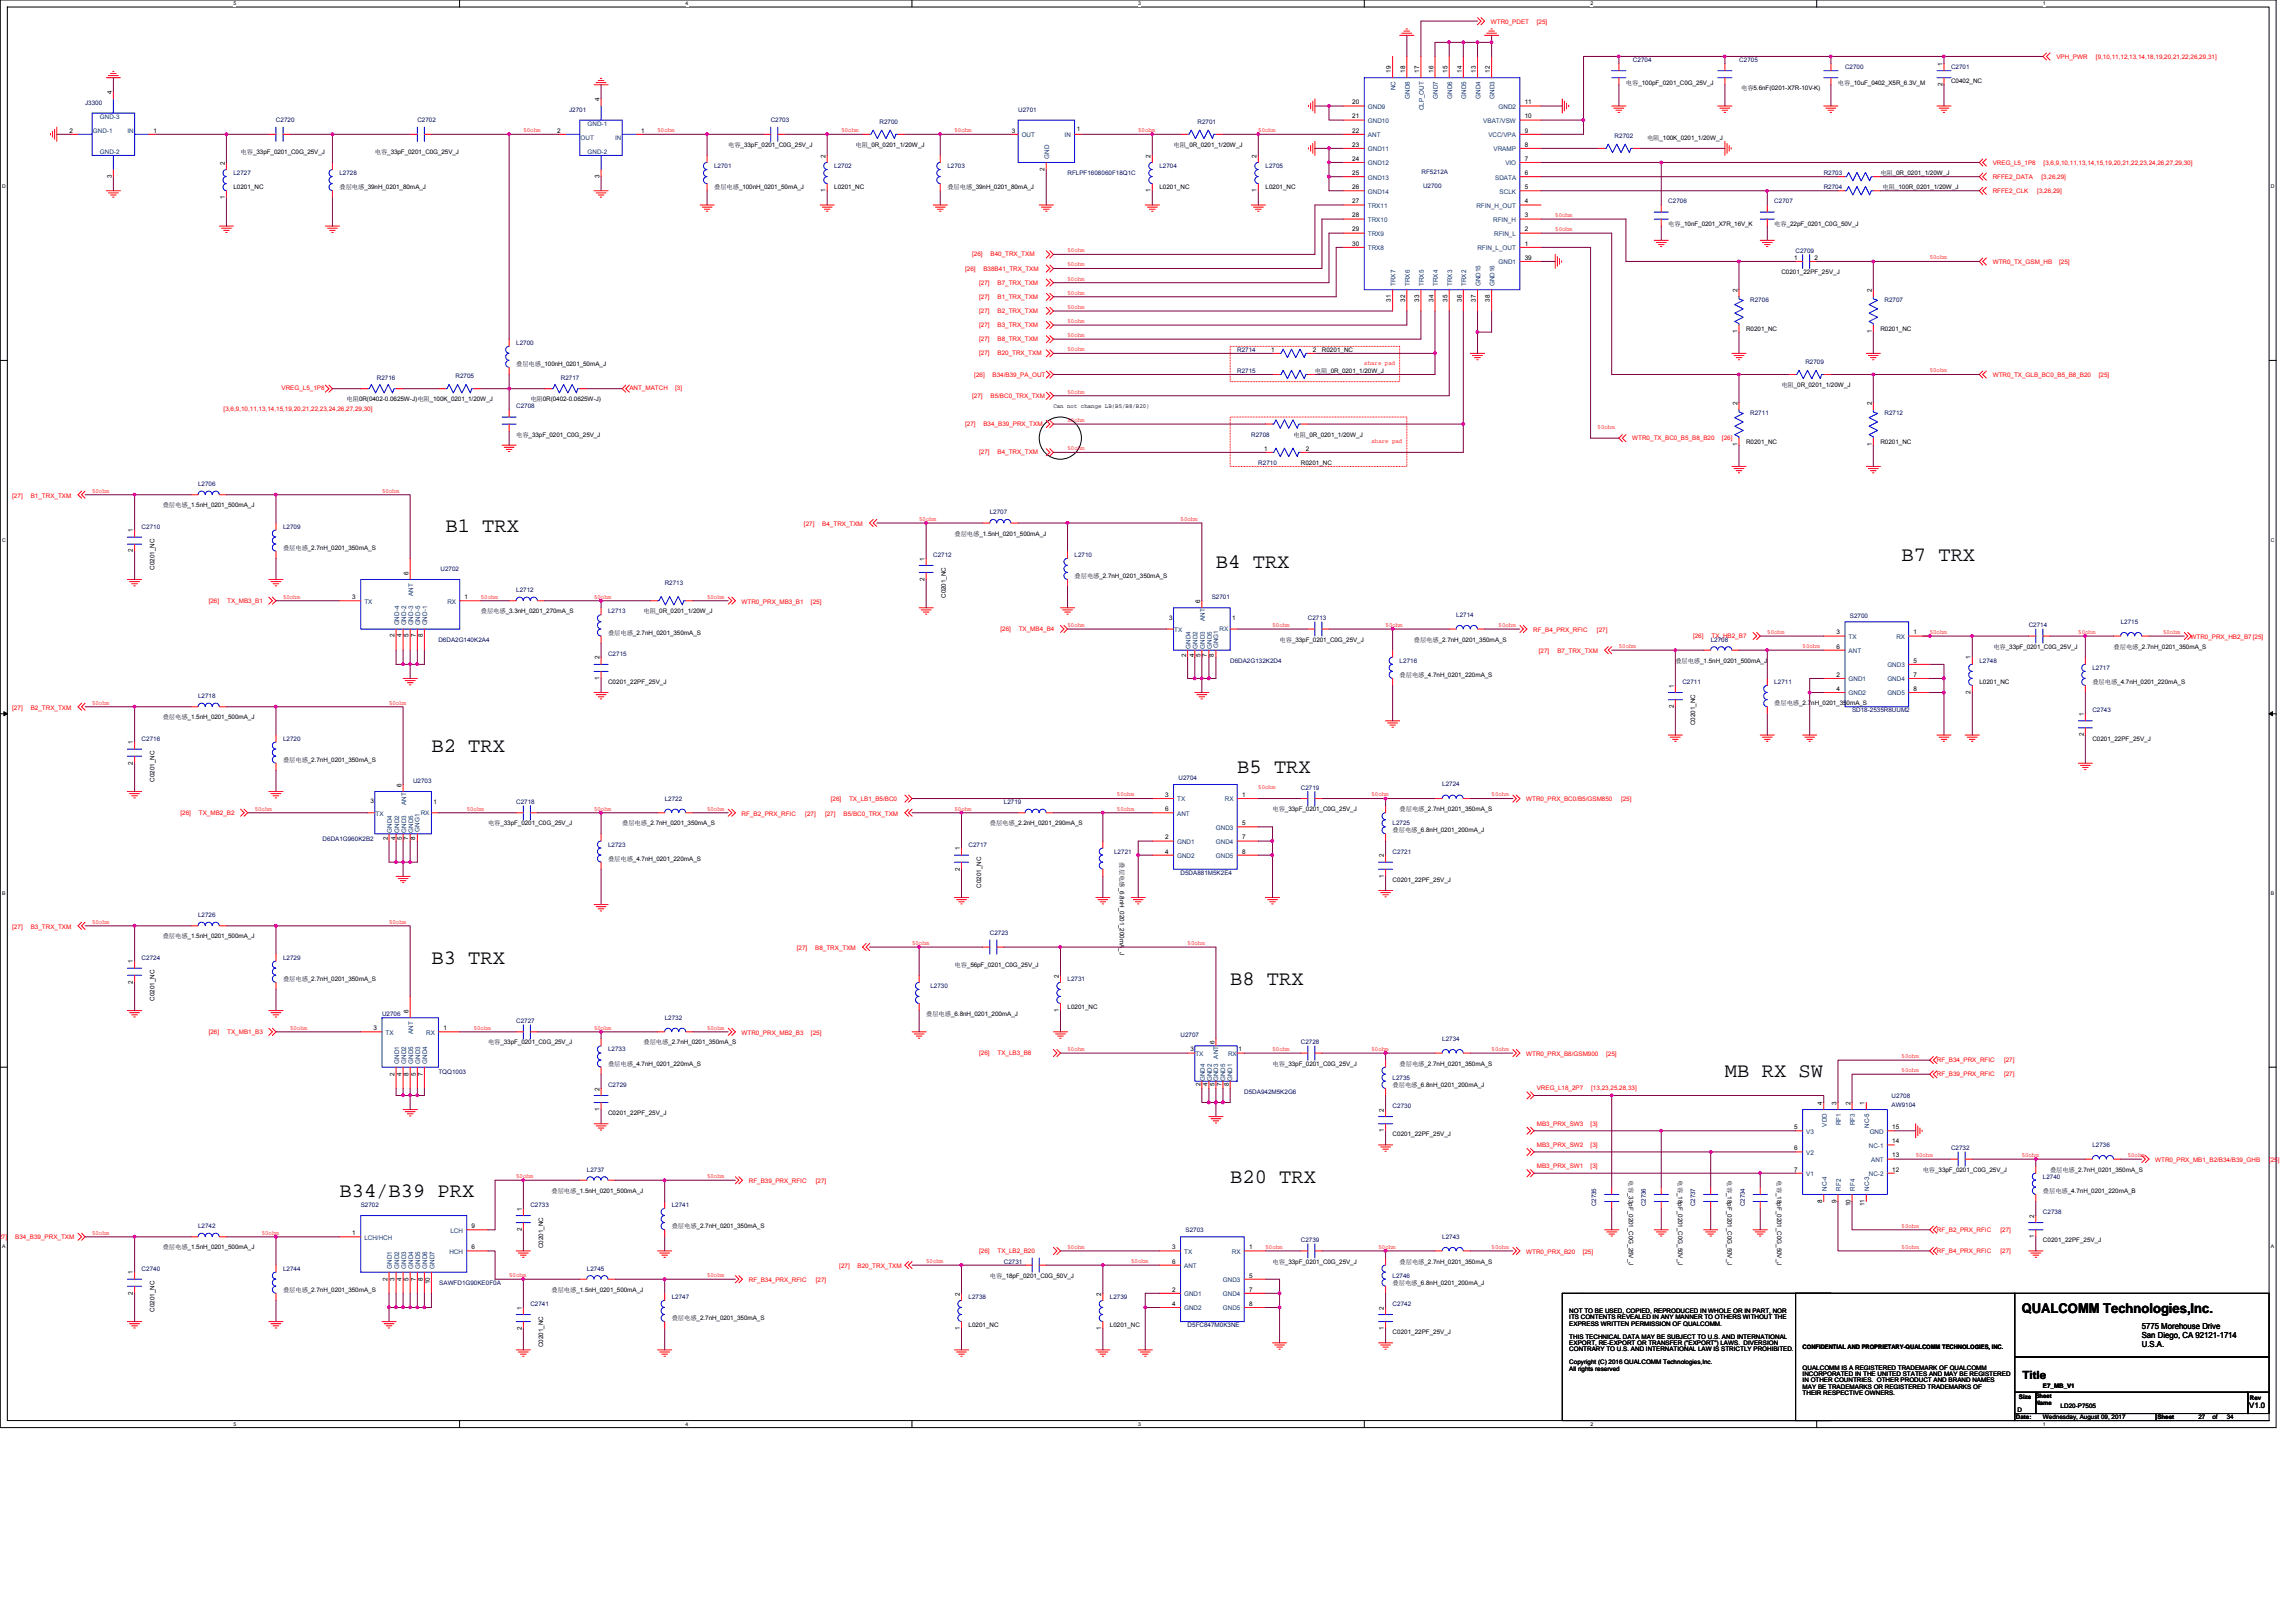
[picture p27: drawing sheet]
<svg xmlns="http://www.w3.org/2000/svg" width="297mm" height="210mm" viewBox="0 0 297 210" stroke-linecap="round" stroke-linejoin="round" font-family="sans-serif">
<defs><g id="words">
<g font-size="2.6">
<text x="57.6" y="68.9">B1 TRX</text>
<text x="157.3" y="73.4">B4 TRX</text>
<text x="246" y="72.5">B7 TRX</text>
<text x="55.8" y="97.2">B2 TRX</text>
<text x="160.1" y="100">B5 TRX</text>
<text x="55.8" y="124.7">B3 TRX</text>
<text x="159.1" y="127.4">B8 TRX</text>
<text x="223.2" y="139.3">MB RX SW</text>
<text x="43.9" y="154.8">B34/B39 PRX</text>
<text x="159.1" y="153">B20 TRX</text>
</g>
<text font-size="1.7" x="261.6" y="169.9">QUALCOMM Technologies,Inc.</text>
<text font-size="1.5" x="261.6" y="178.4">Title</text>
<g font-size="1.1">
<text x="277.1" y="172">5775 Morehouse Drive</text>
<text x="277.1" y="173.1">San Diego, CA 92121-1714</text>
<text x="277.1" y="174.2">U.S.A.</text>
</g>
<text font-size="1" x="291" y="182.2">V1.0</text>
<g font-size=".8" fill="#f00">
<text x="192.9" y="3.1">WTR0_PDET</text>
<text x="198.8" y="3.1">[25]</text>
<text x="266" y="7.6">VPH_PWR</text>
<text x="271.2" y="7.6">[9,10,11,12,13,14,18,19,20,21,22,26,29,31]</text>
<text x="67.7" y="17.1">50ohm</text>
<text x="85.1" y="17.1">50ohm</text>
<text x="108.9" y="17.1">50ohm</text>
<text x="123.5" y="17.1">50ohm</text>
<text x="147.3" y="17.1">50ohm</text>
<text x="162.8" y="17.1">50ohm</text>
<text x="257.8" y="21.3">VREG_L5_1P8</text>
<text x="257.8" y="23.1">RFFE2_DATA</text>
<text x="264.1" y="23.1">[3,26,29]</text>
<text x="264.4" y="21.3">[3,6,9,10,11,13,14,15,19,20,21,22,23,24,26,27,29,30]</text>
<text x="201.2" y="28.1">50ohm</text>
<text x="201.2" y="29.9">50ohm</text>
<text x="257.8" y="25">RFFE2_CLK</text>
<text x="263.6" y="25">[3,26,29]</text>
<text x="124.9" y="35">[26]</text>
<text x="125.8" y="33.2">[26]</text>
<text x="127.2" y="35">B38B41_TRX_TXM</text>
<text x="128.1" y="33.2">B40_TRX_TXM</text>
<text x="138.1" y="32.6">50ohm</text>
<text x="138.1" y="34.5">50ohm</text>
<text x="249.7" y="33.5">50ohm</text>
<text x="257.8" y="34.1">WTR0_TX_GSM_HB</text>
<text x="266.4" y="34.1">[25]</text>
<text x="126.7" y="36.8">[27]</text>
<text x="126.7" y="38.7">[27]</text>
<text x="126.7" y="40.5">[27]</text>
<text x="129" y="36.8">B7_TRX_TXM</text>
<text x="129" y="38.7">B1_TRX_TXM</text>
<text x="129" y="40.5">B2_TRX_TXM</text>
<text x="138.1" y="36.3">50ohm</text>
<text x="138.1" y="38.1">50ohm</text>
<text x="138.1" y="39.9">50ohm</text>
<text x="138.1" y="41.8">50ohm</text>
<text x="126.7" y="42.3">[27]</text>
<text x="126.7" y="44.2">[27]</text>
<text x="126.7" y="46">[27]</text>
<text x="129" y="42.3">B3_TRX_TXM</text>
<text x="129" y="44.2">B8_TRX_TXM</text>
<text x="129" y="46">B20_TRX_TXM</text>
<text x="138.1" y="43.6">50ohm</text>
<text x="138.1" y="45.4">50ohm</text>
<text x="176.5" y="47.3">share pad</text>
<text x="28.9" y="53.2">[3,6,9,10,11,13,14,15,19,20,21,22,23,24,26,27,29,30]</text>
<text x="36.4" y="50.5">VREG_L5_1P8</text>
<text x="81.4" y="50.5">ANT_MATCH</text>
<text x="87.4" y="50.5">[3]</text>
<text x="125.8" y="51.5">[27]</text>
<text x="126" y="48.7">[26]</text>
<text x="128.1" y="51.5">B5/BC0_TRX_TXM</text>
<text x="128.4" y="48.7">B34/B39_PA_OUT</text>
<text x="138.1" y="50.9">50ohm</text>
<text x="249.7" y="48.2">50ohm</text>
<text x="257.8" y="48.7">WTR0_TX_GLB_BC0_B5_B8_B20</text>
<text x="271.5" y="48.7">[25]</text>
<text x="124.9" y="55.1">[27]</text>
<text x="126.7" y="58.8">[27]</text>
<text x="127.2" y="55.1">B34_B39_PRX_TXM</text>
<text x="129" y="58.8">B4_TRX_TXM</text>
<text x="138.1" y="54.6">50ohm</text>
<text x="138.1" y="58.2">50ohm</text>
<text x="177.4" y="57.3">share pad</text>
<text x="206.7" y="55.5">50ohm</text>
<text x="211.2" y="57">WTR0_TX_BC0_B5_B8_B20</text>
<text x="222.8" y="57">[26]</text>
<text x="1.6" y="64.4">[27]</text>
<text x="4" y="64.4">B1_TRX_TXM</text>
<text x="11.9" y="63.7">50ohm</text>
<text x="49.4" y="63.7">50ohm</text>
<text x="104" y="68">[27]</text>
<text x="106.4" y="68">B4_TRX_TXM</text>
<text x="118.9" y="67.4">50ohm</text>
<text x="152.7" y="67.4">50ohm</text>
<text x="27" y="78">[26]</text>
<text x="29.4" y="78">TX_MB3_B1</text>
<text x="36.6" y="77.4">50ohm</text>
<text x="62.2" y="77.4">50ohm</text>
<text x="76.9" y="77.4">50ohm</text>
<text x="91.5" y="77.4">50ohm</text>
<text x="95.9" y="78.1">WTR0_PRX_MB3_B1</text>
<text x="104.9" y="78.1">[25]</text>
<text x="129.4" y="81.6">[26]</text>
<text x="131.8" y="81.6">TX_MB4_B4</text>
<text x="138.1" y="81.1">50ohm</text>
<text x="164.6" y="81.1">50ohm</text>
<text x="179.3" y="81.1">50ohm</text>
<text x="193.9" y="81.1">50ohm</text>
<text x="198.4" y="81.7">RF_B4_PRX_RFIC</text>
<text x="206.6" y="81.7">[27]</text>
<text x="209.4" y="83.8">50ohm</text>
<text x="219" y="82.5">[26]</text>
<text x="221.4" y="82.5">TX_HB2_B7</text>
<text x="228.6" y="82">50ohm</text>
<text x="233.2" y="83.8">50ohm</text>
<text x="249.7" y="82">50ohm</text>
<text x="268.9" y="82">50ohm</text>
<text x="279.8" y="82">50ohm</text>
<text x="283.4" y="82.7">WTR0_PRX_HB2_B7[25]</text>
<text x="199.1" y="84.5">[27]</text>
<text x="201.5" y="84.5">B7_TRX_TXM</text>
<text x="1.6" y="91.8">[27]</text>
<text x="4" y="91.8">B2_TRX_TXM</text>
<text x="11.9" y="91.2">50ohm</text>
<text x="50.3" y="91.2">50ohm</text>
<text x="23.3" y="105.4">[26]</text>
<text x="25.7" y="105.4">TX_MB2_B2</text>
<text x="33" y="104.9">50ohm</text>
<text x="60.4" y="104.9">50ohm</text>
<text x="76.9" y="104.9">50ohm</text>
<text x="91.5" y="104.9">50ohm</text>
<text x="95.9" y="105.5">RF_B2_PRX_RFIC</text>
<text x="104.2" y="105.5">[27]</text>
<text x="106.7" y="105.5">[27]</text>
<text x="107.5" y="103.6">[26]</text>
<text x="109.1" y="105.5">B5/BC0_TRX_TXM</text>
<text x="109.9" y="103.6">TX_LB1_B5/BC0</text>
<text x="123.5" y="104.9">50ohm</text>
<text x="144.5" y="103">50ohm</text>
<text x="144.5" y="104.9">50ohm</text>
<text x="162.8" y="102.1">50ohm</text>
<text x="177.4" y="103">50ohm</text>
<text x="193" y="103">50ohm</text>
<text x="197.5" y="103.7">WTR0_PRX_BC0/B5/GSM850</text>
<text x="209.7" y="103.7">[25]</text>
<text x="11.9" y="119.5">50ohm</text>
<text x="50.3" y="119.5">50ohm</text>
<text x="1.6" y="120.1">[27]</text>
<text x="4" y="120.1">B3_TRX_TXM</text>
<text x="103.1" y="122.9">[27]</text>
<text x="105.5" y="122.9">B8_TRX_TXM</text>
<text x="118" y="122.2">50ohm</text>
<text x="153.6" y="122.2">50ohm</text>
<text x="27" y="133.8">[26]</text>
<text x="29.4" y="133.8">TX_MB1_B3</text>
<text x="37.5" y="133.2">50ohm</text>
<text x="61.3" y="133.2">50ohm</text>
<text x="76.9" y="133.2">50ohm</text>
<text x="91.5" y="133.2">50ohm</text>
<text x="95.9" y="133.9">WTR0_PRX_MB2_B3</text>
<text x="104.9" y="133.9">[25]</text>
<text x="126.7" y="136.5">[26]</text>
<text x="129" y="136.5">TX_LB3_B8</text>
<text x="138.1" y="136">50ohm</text>
<text x="164.6" y="136">50ohm</text>
<text x="177.4" y="136">50ohm</text>
<text x="193" y="136">50ohm</text>
<text x="197.5" y="136.6">WTR0_PRX_B8/GSM900</text>
<text x="207.8" y="136.6">[25]</text>
<text x="246" y="136.9">50ohm</text>
<text x="250.6" y="137.4">RF_B34_PRX_RFIC</text>
<text x="259.3" y="137.4">[27]</text>
<text x="198.8" y="141.1">VREG_L18_2P7</text>
<text x="205.9" y="141.1">[13,23,25,28,33]</text>
<text x="246" y="138.7">50ohm</text>
<text x="250.6" y="139.3">RF_B39_PRX_RFIC</text>
<text x="259.3" y="139.3">[27]</text>
<text x="198.8" y="145.6">MB3_PRX_SW3</text>
<text x="198.8" y="148.4">MB3_PRX_SW2</text>
<text x="205.8" y="145.6">[3]</text>
<text x="205.8" y="148.4">[3]</text>
<text x="247.8" y="149.7">50ohm</text>
<text x="261.6" y="149.7">50ohm</text>
<text x="275.3" y="149.7">50ohm</text>
<text x="66.8" y="152.4">50ohm</text>
<text x="91.5" y="152.4">50ohm</text>
<text x="96.9" y="153.1">RF_B39_PRX_RFIC</text>
<text x="105.6" y="153.1">[27]</text>
<text x="198.8" y="151.1">MB3_PRX_SW1</text>
<text x="205.8" y="151.1">[3]</text>
<text x="278.8" y="150.3">WTR0_PRX_MB1_B2/B34/B39_GHB</text>
<text x="293.6" y="150.3">[25]</text>
<text x="-.2" y="160.3">2</text>
<text x=".3" y="160.3">7]</text>
<text x="2" y="160.3">B34_B39_PRX_TXM</text>
<text x="11.9" y="159.7">50ohm</text>
<text x="33.9" y="159.7">50ohm</text>
<text x="138.1" y="161.6">50ohm</text>
<text x="163.7" y="161.6">50ohm</text>
<text x="178.3" y="161.6">50ohm</text>
<text x="193" y="161.6">50ohm</text>
<text x="246" y="158.8">50ohm</text>
<text x="246" y="161.6">50ohm</text>
<text x="250.6" y="159.4">RF_B2_PRX_RFIC</text>
<text x="258.8" y="159.4">[27]</text>
<text x="65.9" y="165.2">50ohm</text>
<text x="91.5" y="165.2">50ohm</text>
<text x="96.9" y="165.9">RF_B34_PRX_RFIC</text>
<text x="105.6" y="165.9">[27]</text>
<text x="108.6" y="164">[27]</text>
<text x="111" y="164">B20_TRX_TXM</text>
<text x="119.8" y="163.4">50ohm</text>
<text x="126.7" y="162.1">[26]</text>
<text x="129" y="162.1">TX_LB2_B20</text>
<text x="146.3" y="163.4">50ohm</text>
<text x="197.5" y="162.2">WTR0_PRX_B20</text>
<text x="204.8" y="162.2">[25]</text>
<text x="250.6" y="162.1">RF_B4_PRX_RFIC</text>
<text x="258.8" y="162.1">[27]</text>
</g>
<g font-size=".8">
<text x="180" y="9.4" transform="rotate(-90 180 9.4)">19</text>
<text x="181.8" y="9.4" transform="rotate(-90 181.8 9.4)">18</text>
<text x="183.6" y="9.4" transform="rotate(-90 183.6 9.4)">17</text>
<text x="185.4" y="9.4" transform="rotate(-90 185.4 9.4)">16</text>
<text x="187.3" y="9.4" transform="rotate(-90 187.3 9.4)">15</text>
<text x="189.1" y="9.4" transform="rotate(-90 189.1 9.4)">14</text>
<text x="190.9" y="9.4" transform="rotate(-90 190.9 9.4)">13</text>
<text x="192.8" y="9.4" transform="rotate(-90 192.8 9.4)">12</text>
<text x="210.4" y="11">电容_100pF_0201_C0G_25V_J</text>
<text x="225.3" y="11.7">电容5.6nF(0201-X7R-10V-K)</text>
<text x="237.8" y="11">电容_10uF_0402_X5R_6.3V_M</text>
<text x="251.3" y="11.1" transform="rotate(-90 251.3 11.1)">2</text>
<text x="251.3" y="8.5" transform="rotate(-90 251.3 8.5)">1</text>
<text x="252.4" y="10.8">C0402_NC</text>
<text x="9" y="17.2">2</text>
<text x="14.5" y="12.2" transform="rotate(-90 14.5 12.2)">4</text>
<text x="19.9" y="17.2">1</text>
<text x="72.1" y="17.2">2</text>
<text x="77.6" y="13.1" transform="rotate(-90 77.6 13.1)">4</text>
<text x="83" y="17.2">1</text>
<text x="130.9" y="17.2">3</text>
<text x="139.3" y="17">1</text>
<text x="174.9" y="13.5">20</text>
<text x="174.9" y="15.3">21</text>
<text x="174.9" y="17.2">22</text>
<text x="197.3" y="13.5">11</text>
<text x="197.3" y="17.2">9</text>
<text x="197.3" y="15.3">10</text>
<text x="14.5" y="23" transform="rotate(-90 14.5 23)">3</text>
<text x="29.1" y="21.3" transform="rotate(-90 29.1 21.3)">2</text>
<text x="31.1" y="19.9">电容_33pF_0201_C0G_25V_J</text>
<text x="48.5" y="19.9">电容_33pF_0201_C0G_25V_J</text>
<text x="77.6" y="23" transform="rotate(-90 77.6 23)">3</text>
<text x="94.2" y="19">电容_33pF_0201_C0G_25V_J</text>
<text x="106.8" y="20.4" transform="rotate(-90 106.8 20.4)">2</text>
<text x="110.7" y="19">电阻_0R_0201_1/20W_J</text>
<text x="135.1" y="22.1" transform="rotate(-90 135.1 22.1)">2</text>
<text x="148.9" y="20.4" transform="rotate(-90 148.9 20.4)">2</text>
<text x="151.8" y="19">电阻_0R_0201_1/20W_J</text>
<text x="162.6" y="20.4" transform="rotate(-90 162.6 20.4)">2</text>
<text x="174.9" y="19">23</text>
<text x="174.9" y="20.8">24</text>
<text x="174.9" y="22.6">25</text>
<text x="197.3" y="22.6">6</text>
<text x="197.3" y="20.8">7</text>
<text x="197.3" y="19">8</text>
<text x="213.1" y="18.1">电阻_100K_0201_1/20W_J</text>
<text x="243.3" y="22.7">电阻_0R_0201_1/20W_J</text>
<text x="29.1" y="25.8" transform="rotate(-90 29.1 25.8)">1</text>
<text x="30.2" y="24.5">L0201_NC</text>
<text x="43.9" y="24.5">叠层电感_39nH_0201_80mA_J</text>
<text x="92.4" y="24.5">叠层电感_100nH_0201_50mA_J</text>
<text x="106.8" y="24.8" transform="rotate(-90 106.8 24.8)">1</text>
<text x="107.9" y="24.5">L0201_NC</text>
<text x="122.6" y="24.5">叠层电感_39nH_0201_80mA_J</text>
<text x="148.9" y="24.8" transform="rotate(-90 148.9 24.8)">1</text>
<text x="150" y="24.5">L0201_NC</text>
<text x="162.6" y="24.8" transform="rotate(-90 162.6 24.8)">1</text>
<text x="163.7" y="24.5">L0201_NC</text>
<text x="174.9" y="24.5">26</text>
<text x="174.9" y="26.3">27</text>
<text x="174.9" y="28.1">28</text>
<text x="174.9" y="30">29</text>
<text x="197.3" y="28.1">3</text>
<text x="197.3" y="26.3">4</text>
<text x="197.3" y="24.5">5</text>
<text x="197.3" y="30">2</text>
<text x="215.8" y="29.3">电容_10nF_0201_X7R_16V_K</text>
<text x="229.5" y="29.3">电容_22pF_0201_C0G_50V_J</text>
<text x="243.6" y="24.5">电阻_100R_0201_1/20W_J</text>
<text x="174.9" y="31.8">30</text>
<text x="197.3" y="31.8">1</text>
<text x="197.3" y="33.6">39</text>
<text x="230.5" y="35.5">C0201_22PF_25V_J</text>
<text x="232.1" y="33.6">1</text>
<text x="234.8" y="33.6">2</text>
<text x="180" y="39" transform="rotate(-90 180 39)">31</text>
<text x="181.8" y="39" transform="rotate(-90 181.8 39)">32</text>
<text x="183.6" y="39" transform="rotate(-90 183.6 39)">33</text>
<text x="185.4" y="39" transform="rotate(-90 185.4 39)">34</text>
<text x="187.3" y="39" transform="rotate(-90 187.3 39)">35</text>
<text x="189.1" y="39" transform="rotate(-90 189.1 39)">36</text>
<text x="190.9" y="39" transform="rotate(-90 190.9 39)">37</text>
<text x="192.8" y="39" transform="rotate(-90 192.8 39)">38</text>
<text x="224.8" y="37.8" transform="rotate(-90 224.8 37.8)">2</text>
<text x="242.1" y="37.8" transform="rotate(-90 242.1 37.8)">2</text>
<text x="66.8" y="47.3">叠层电感_100nH_0201_50mA_J</text>
<text x="164.4" y="45.5">1</text>
<text x="169.8" y="45.5">2</text>
<text x="171" y="45.5">R0201_NC</text>
<text x="224.8" y="43.1" transform="rotate(-90 224.8 43.1)">1</text>
<text x="225.9" y="42.8">R0201_NC</text>
<text x="242.1" y="43.1" transform="rotate(-90 242.1 43.1)">1</text>
<text x="243.3" y="42.8">R0201_NC</text>
<text x="44.8" y="51.9">电阻0R(0402-0.0625W-J)电阻_100K_0201_1/20W_J</text>
<text x="68.6" y="51.9">电阻0R(0402-0.0625W-J)</text>
<text x="136.3" y="52.7">Can not change LB(B5/B8/B20)</text>
<text x="170.1" y="48.3">电阻_0R_0201_1/20W_J</text>
<text x="224.8" y="52.4" transform="rotate(-90 224.8 52.4)">2</text>
<text x="230.5" y="50.1">电阻_0R_0201_1/20W_J</text>
<text x="242.1" y="52.4" transform="rotate(-90 242.1 52.4)">2</text>
<text x="66.8" y="56.5">电容_33pF_0201_C0G_25V_J</text>
<text x="163.5" y="58.3">1</text>
<text x="167.4" y="56.5">电阻_0R_0201_1/20W_J</text>
<text x="168.9" y="58.3">2</text>
<text x="224.8" y="57.8" transform="rotate(-90 224.8 57.8)">1</text>
<text x="225.9" y="57.4">R0201_NC</text>
<text x="242.1" y="57.8" transform="rotate(-90 242.1 57.8)">1</text>
<text x="243.3" y="57.4">R0201_NC</text>
<text x="21.1" y="65.6">叠层电感_1.5nH_0201_500mA_J</text>
<text x="168.3" y="60.2">R0201_NC</text>
<text x="17.2" y="71.5" transform="rotate(-90 17.2 71.5)">2</text>
<text x="17.2" y="68.9" transform="rotate(-90 17.2 68.9)">1</text>
<text x="36.6" y="71.1">叠层电感_2.7nH_0201_350mA_S</text>
<text x="123.5" y="69.3">叠层电感_1.5nH_0201_500mA_J</text>
<text x="20" y="73.7" transform="rotate(-90 20 73.7)">C0201_NC</text>
<text x="45.6" y="77.5">3</text>
<text x="52.8" y="74.3" transform="rotate(-90 52.8 74.3)">6</text>
<text x="60.1" y="77.5">1</text>
<text x="119.6" y="75.1" transform="rotate(-90 119.6 75.1)">2</text>
<text x="119.6" y="72.5" transform="rotate(-90 119.6 72.5)">1</text>
<text x="122.4" y="77.4" transform="rotate(-90 122.4 77.4)">C0201_NC</text>
<text x="139" y="74.8">叠层电感_2.7nH_0201_350mA_S</text>
<text x="155.3" y="78" transform="rotate(-90 155.3 78)">6</text>
<text x="51" y="82.5" transform="rotate(-90 51 82.5)">2</text>
<text x="51.9" y="82.5" transform="rotate(-90 51.9 82.5)">4</text>
<text x="52.8" y="82.5" transform="rotate(-90 52.8 82.5)">5</text>
<text x="53.8" y="82.5" transform="rotate(-90 53.8 82.5)">7</text>
<text x="54.7" y="82.5" transform="rotate(-90 54.7 82.5)">8</text>
<text x="62.2" y="79.4">叠层电感_3.3nH_0201_270mA_S</text>
<text x="78.7" y="82.1">叠层电感_2.7nH_0201_350mA_S</text>
<text x="83.2" y="79.4">电阻_0R_0201_1/20W_J</text>
<text x="151.3" y="80.2">3</text>
<text x="159.4" y="80.3">1</text>
<text x="165.5" y="83">电容_33pF_0201_C0G_25V_J</text>
<text x="182.9" y="83">叠层电感_2.7nH_0201_350mA_S</text>
<text x="237.6" y="82.1">3</text>
<text x="237.6" y="83.9">6</text>
<text x="247.6" y="82.1">1</text>
<text x="257.9" y="83.9">电容_33pF_0201_C0G_25V_J</text>
<text x="273.4" y="83.9">叠层电感_2.7nH_0201_350mA_S</text>
<text x="77.6" y="87.9" transform="rotate(-90 77.6 87.9)">1</text>
<text x="77.6" y="85.3" transform="rotate(-90 77.6 85.3)">2</text>
<text x="78.7" y="88.5">C0201_22PF_25V_J</text>
<text x="153.5" y="84.9" transform="rotate(-90 153.5 84.9)">2</text>
<text x="154.5" y="84.9" transform="rotate(-90 154.5 84.9)">4</text>
<text x="155.3" y="84.9" transform="rotate(-90 155.3 84.9)">5</text>
<text x="156.1" y="84.9" transform="rotate(-90 156.1 84.9)">7</text>
<text x="157.1" y="84.9" transform="rotate(-90 157.1 84.9)">8</text>
<text x="181.1" y="87.6">叠层电感_4.7nH_0201_220mA_S</text>
<text x="216.5" y="89" transform="rotate(-90 216.5 89)">1</text>
<text x="216.7" y="85.7">叠层电感_1.5nH_0201_500mA_J</text>
<text x="237.6" y="87.6">2</text>
<text x="237.6" y="89.4">4</text>
<text x="247.6" y="85.7">5</text>
<text x="247.6" y="87.6">7</text>
<text x="247.6" y="89.4">8</text>
<text x="254.9" y="89.8" transform="rotate(-90 254.9 89.8)">2</text>
<text x="254.9" y="85.3" transform="rotate(-90 254.9 85.3)">1</text>
<text x="256.1" y="88.5">L0201_NC</text>
<text x="270.7" y="88.5">叠层电感_4.7nH_0201_220mA_S</text>
<text x="21.1" y="93.1">叠层电感_1.5nH_0201_500mA_J</text>
<text x="216.5" y="91.6" transform="rotate(-90 216.5 91.6)">2</text>
<text x="219.3" y="93.8" transform="rotate(-90 219.3 93.8)">C0201_NC</text>
<text x="229.5" y="91.2">叠层电感_2.7nH_0201_350mA_S</text>
<text x="269.6" y="95.2" transform="rotate(-90 269.6 95.2)">2</text>
<text x="269.6" y="92.6" transform="rotate(-90 269.6 92.6)">1</text>
<text x="270.7" y="95.8">C0201_22PF_25V_J</text>
<text x="17.2" y="98.9" transform="rotate(-90 17.2 98.9)">2</text>
<text x="17.2" y="96.3" transform="rotate(-90 17.2 96.3)">1</text>
<text x="20" y="101.1" transform="rotate(-90 20 101.1)">C0201_NC</text>
<text x="36.6" y="98.6">叠层电感_2.7nH_0201_350mA_S</text>
<text x="51.9" y="101.8" transform="rotate(-90 51.9 101.8)">6</text>
<text x="47.9" y="103.9">3</text>
<text x="56.1" y="104">1</text>
<text x="63.1" y="106.8">电容_33pF_0201_C0G_25V_J</text>
<text x="80.5" y="106.8">叠层电感_2.7nH_0201_350mA_S</text>
<text x="128.1" y="106.8">叠层电感_2.2nH_0201_290mA_S</text>
<text x="150.7" y="103.1">3</text>
<text x="150.7" y="104.9">6</text>
<text x="160.7" y="103.1">1</text>
<text x="160.7" y="106.8">5</text>
<text x="164.6" y="105">电容_33pF_0201_C0G_25V_J</text>
<text x="180.2" y="107.7">叠层电感_6.8nH_0201_200mA_J</text>
<text x="181.1" y="105">叠层电感_2.7nH_0201_350mA_S</text>
<text x="50.2" y="108.7" transform="rotate(-90 50.2 108.7)">2</text>
<text x="51.2" y="108.7" transform="rotate(-90 51.2 108.7)">4</text>
<text x="52" y="108.7" transform="rotate(-90 52 108.7)">5</text>
<text x="52.8" y="108.7" transform="rotate(-90 52.8 108.7)">7</text>
<text x="53.7" y="108.7" transform="rotate(-90 53.7 108.7)">8</text>
<text x="78.7" y="111.4">叠层电感_4.7nH_0201_220mA_S</text>
<text x="124.2" y="112.6" transform="rotate(-90 124.2 112.6)">2</text>
<text x="124.2" y="110" transform="rotate(-90 124.2 110)">1</text>
<text x="144.9" y="111.5" transform="rotate(90 144.9 111.5)">叠层电感_6.8nH_0201_200mA_J</text>
<text x="150.7" y="108.6">2</text>
<text x="150.7" y="110.4">4</text>
<text x="160.7" y="108.6">7</text>
<text x="160.7" y="110.4">8</text>
<text x="179" y="113.5" transform="rotate(-90 179 113.5)">1</text>
<text x="179" y="110.9" transform="rotate(-90 179 110.9)">2</text>
<text x="127" y="114.9" transform="rotate(-90 127 114.9)">C0201_NC</text>
<text x="180.2" y="114.1">C0201_22PF_25V_J</text>
<text x="17.2" y="124.6" transform="rotate(-90 17.2 124.6)">1</text>
<text x="21.1" y="121.4">叠层电感_1.5nH_0201_500mA_J</text>
<text x="123.5" y="125.1">电容_56pF_0201_C0G_25V_J</text>
<text x="17.2" y="127.3" transform="rotate(-90 17.2 127.3)">2</text>
<text x="20" y="129.5" transform="rotate(-90 20 129.5)">C0201_NC</text>
<text x="36.6" y="126.9">叠层电感_2.7nH_0201_350mA_S</text>
<text x="52.8" y="131" transform="rotate(-90 52.8 131)">6</text>
<text x="119.8" y="131.5">叠层电感_6.8nH_0201_200mA_J</text>
<text x="137" y="130.9" transform="rotate(-90 137 130.9)">1</text>
<text x="137" y="126.5" transform="rotate(-90 137 126.5)">2</text>
<text x="138.1" y="130.6">L0201_NC</text>
<text x="48.3" y="133.3">3</text>
<text x="57.4" y="133.3">1</text>
<text x="63.1" y="135.1">电容_33pF_0201_C0G_25V_J</text>
<text x="78.7" y="137.9">叠层电感_4.7nH_0201_220mA_S</text>
<text x="83.2" y="135.1">叠层电感_2.7nH_0201_350mA_S</text>
<text x="154" y="136">3</text>
<text x="157.1" y="135" transform="rotate(-90 157.1 135)">6</text>
<text x="160.2" y="136">1</text>
<text x="164.6" y="137.9">电容_33pF_0201_C0G_25V_J</text>
<text x="181.1" y="137.9">叠层电感_2.7nH_0201_350mA_S</text>
<text x="51" y="139.1" transform="rotate(-90 51 139.1)">2</text>
<text x="51.9" y="139.1" transform="rotate(-90 51.9 139.1)">4</text>
<text x="52.8" y="139.1" transform="rotate(-90 52.8 139.1)">8</text>
<text x="53.8" y="139.1" transform="rotate(-90 53.8 139.1)">5</text>
<text x="54.7" y="139.1" transform="rotate(-90 54.7 139.1)">7</text>
<text x="77.6" y="143.7" transform="rotate(-90 77.6 143.7)">1</text>
<text x="77.6" y="141.1" transform="rotate(-90 77.6 141.1)">2</text>
<text x="155.3" y="140.5" transform="rotate(-90 155.3 140.5)">2</text>
<text x="156.2" y="140.5" transform="rotate(-90 156.2 140.5)">4</text>
<text x="157.1" y="140.5" transform="rotate(-90 157.1 140.5)">5</text>
<text x="158" y="140.5" transform="rotate(-90 158 140.5)">7</text>
<text x="159" y="140.5" transform="rotate(-90 159 140.5)">8</text>
<text x="179" y="143.8" transform="rotate(-90 179 143.8)">2</text>
<text x="180.2" y="140.6">叠层电感_6.8nH_0201_200mA_J</text>
<text x="235.7" y="142.9" transform="rotate(-90 235.7 142.9)">4</text>
<text x="237.6" y="142.9" transform="rotate(-90 237.6 142.9)">3</text>
<text x="239.4" y="142.9" transform="rotate(-90 239.4 142.9)">2</text>
<text x="241.2" y="142.9" transform="rotate(-90 241.2 142.9)">1</text>
<text x="78.7" y="144.3">C0201_22PF_25V_J</text>
<text x="179" y="146.5" transform="rotate(-90 179 146.5)">1</text>
<text x="180.2" y="147">C0201_22PF_25V_J</text>
<text x="232.1" y="146.1">5</text>
<text x="232.1" y="148.8">6</text>
<text x="244.8" y="147.9">14</text>
<text x="244.8" y="146.1">15</text>
<text x="244.8" y="149.8">13</text>
<text x="71.3" y="154.3">叠层电感_1.5nH_0201_500mA_J</text>
<text x="210.7" y="152.7" transform="rotate(90 210.7 152.7)">电容_33pF_0201_C0G_25V_J</text>
<text x="217.1" y="152.7" transform="rotate(90 217.1 152.7)">电容_18pF_0201_C0G_50V_J</text>
<text x="223.5" y="152.7" transform="rotate(90 223.5 152.7)">电容_18pF_0201_C0G_50V_J</text>
<text x="229.9" y="152.7" transform="rotate(90 229.9 152.7)">电容_18pF_0201_C0G_50V_J</text>
<text x="232.1" y="151.6">7</text>
<text x="235.7" y="155.6" transform="rotate(-90 235.7 155.6)">8</text>
<text x="237.6" y="155.6" transform="rotate(-90 237.6 155.6)">9</text>
<text x="244.8" y="151.6">12</text>
<text x="248.7" y="151.6">电容_33pF_0201_C0G_25V_J</text>
<text x="264.3" y="154.3">叠层电感_4.7nH_0201_220mA_B</text>
<text x="265.2" y="151.6">叠层电感_2.7nH_0201_350mA_S</text>
<text x="21.1" y="161.6">叠层电感_1.5nH_0201_500mA_J</text>
<text x="45.6" y="159.8">1</text>
<text x="61" y="161.6">6</text>
<text x="61" y="158.9">9</text>
<text x="67.5" y="159.3" transform="rotate(-90 67.5 159.3)">2</text>
<text x="67.5" y="156.6" transform="rotate(-90 67.5 156.6)">1</text>
<text x="70.3" y="161.5" transform="rotate(-90 70.3 161.5)">C0201_NC</text>
<text x="86.9" y="158.9">叠层电感_2.7nH_0201_350mA_S</text>
<text x="151.6" y="161.6">3</text>
<text x="161.6" y="161.6">1</text>
<text x="239.4" y="156.1" transform="rotate(-90 239.4 156.1)">10</text>
<text x="241.2" y="156.1" transform="rotate(-90 241.2 156.1)">11</text>
<text x="263.2" y="160.2" transform="rotate(-90 263.2 160.2)">1</text>
<text x="263.2" y="157.5" transform="rotate(-90 263.2 157.5)">2</text>
<text x="264.3" y="160.7">C0201_22PF_25V_J</text>
<text x="17.2" y="167.5" transform="rotate(-90 17.2 167.5)">2</text>
<text x="17.2" y="164.9" transform="rotate(-90 17.2 164.9)">1</text>
<text x="36.6" y="167.1">叠层电感_2.7nH_0201_350mA_S</text>
<text x="50.1" y="165.7" transform="rotate(-90 50.1 165.7)">2</text>
<text x="51" y="165.7" transform="rotate(-90 51 165.7)">3</text>
<text x="51.9" y="165.7" transform="rotate(-90 51.9 165.7)">4</text>
<text x="52.8" y="165.7" transform="rotate(-90 52.8 165.7)">5</text>
<text x="53.8" y="165.7" transform="rotate(-90 53.8 165.7)">7</text>
<text x="54.7" y="165.7" transform="rotate(-90 54.7 165.7)">8</text>
<text x="55.6" y="166.1" transform="rotate(-90 55.6 166.1)">10</text>
<text x="71.3" y="167.1">叠层电感_1.5nH_0201_500mA_J</text>
<text x="124.2" y="167.6" transform="rotate(-90 124.2 167.6)">2</text>
<text x="128.1" y="165.3">电容_18pF_0201_C0G_50V_J</text>
<text x="142.5" y="167.6" transform="rotate(-90 142.5 167.6)">2</text>
<text x="151.6" y="163.5">6</text>
<text x="151.6" y="167.1">2</text>
<text x="161.6" y="165.3">5</text>
<text x="161.6" y="167.1">7</text>
<text x="164.6" y="163.5">电容_33pF_0201_C0G_25V_J</text>
<text x="180.2" y="166.2">叠层电感_6.8nH_0201_200mA_J</text>
<text x="181.1" y="163.5">叠层电感_2.7nH_0201_350mA_S</text>
<text x="20" y="169.7" transform="rotate(-90 20 169.7)">C0201_NC</text>
<text x="67.5" y="172.1" transform="rotate(-90 67.5 172.1)">2</text>
<text x="67.5" y="169.4" transform="rotate(-90 67.5 169.4)">1</text>
<text x="86.9" y="170.8">叠层电感_2.7nH_0201_350mA_S</text>
<text x="124.2" y="172.1" transform="rotate(-90 124.2 172.1)">1</text>
<text x="125.3" y="171.7">L0201_NC</text>
<text x="142.5" y="172.1" transform="rotate(-90 142.5 172.1)">1</text>
<text x="143.6" y="171.7">L0201_NC</text>
<text x="151.6" y="169">4</text>
<text x="161.6" y="169">8</text>
<text x="179" y="172.1" transform="rotate(-90 179 172.1)">1</text>
<text x="179" y="169.4" transform="rotate(-90 179 169.4)">2</text>
<text x="180.2" y="172.6">C0201_22PF_25V_J</text>
<text x="203" y="169.9">NOT TO BE USED, COPIED, REPRODUCED IN WHOLE OR IN PART, NOR</text>
<text x="203" y="170.7">ITS CONTENTS REVEALED IN ANY MANNER TO OTHERS WITHOUT THE</text>
<text x="203" y="171.5">EXPRESS WRITTEN PERMISSION OF QUALCOMM.</text>
<text x="203" y="173.2">THIS TECHNICAL DATA MAY BE SUBJECT TO U.S. AND INTERNATIONAL</text>
<text x="70.3" y="174.3" transform="rotate(-90 70.3 174.3)">C0201_NC</text>
<text x="203" y="174">EXPORT, RE-EXPORT OR TRANSFER (&quot;EXPORT&quot;) LAWS. DIVERSION</text>
<text x="203" y="174.8">CONTRARY TO U.S. AND INTERNATIONAL LAW IS STRICTLY PROHIBITED.</text>
<text x="203" y="176.5">Copyright (C) 2016 QUALCOMM Technologies,Inc.</text>
<text x="203" y="177.3">All rights reserved</text>
<text x="233.2" y="174.5">CONFIDENTIAL AND PROPRIETARY-QUALCOMM TECHNOLOGIES, INC.</text>
<text x="233.2" y="177.2">QUALCOMM IS A REGISTERED TRADEMARK OF QUALCOMM</text>
<text x="233.2" y="178">INCORPORATED IN THE UNITED STATES AND MAY BE REGISTERED</text>
<text x="233.2" y="178.8">IN OTHER COUNTRIES. OTHER PRODUCT AND BRAND NAMES</text>
<text x="233.2" y="179.7">MAY BE TRADEMARKS OR REGISTERED TRADEMARKS OF</text>
<text x="264.3" y="179.5">E7_MB_V1</text>
<text x="233.2" y="180.5">THEIR RESPECTIVE OWNERS.</text>
<text x="260.8" y="183.6">Date:</text>
<text x="261" y="182.7">D</text>
<text x="261.2" y="181">Size</text>
<text x="263.4" y="180.9">Sheet</text>
<text x="263.4" y="181.7">Name</text>
<text x="264.3" y="183.6">Wednesday, August 09, 2017</text>
<text x="266.6" y="182.2">LD20-P7505</text>
<text x="279.1" y="183.6">Sheet</text>
<text x="284.4" y="183.6">27</text>
<text x="286.2" y="183.6">of</text>
<text x="288.1" y="183.6">34</text>
<text x="291.1" y="181.1">Rev</text>
</g>
<g font-size=".8" fill="#004080">
<text x="180.5" y="11.7" transform="rotate(-90 180.5 11.7)">NC</text>
<text x="12" y="17.2">GND-1</text>
<text x="12.9" y="15.3">GND-3</text>
<text x="16.5" y="17.2">IN</text>
<text x="76" y="16.3">GND-1</text>
<text x="132.2" y="17.8">OUT</text>
<text x="137.7" y="17.8">IN</text>
<text x="177" y="14.1">GND9</text>
<text x="177" y="15.9">GND10</text>
<text x="177" y="17.8">ANT</text>
<text x="182.4" y="12.8" transform="rotate(-90 182.4 12.8)">GND8</text>
<text x="184.2" y="14.3" transform="rotate(-90 184.2 14.3)">CLP_OUT</text>
<text x="186" y="12.8" transform="rotate(-90 186 12.8)">GND7</text>
<text x="187.9" y="12.8" transform="rotate(-90 187.9 12.8)">GND6</text>
<text x="189.7" y="12.8" transform="rotate(-90 189.7 12.8)">GND5</text>
<text x="191.5" y="12.8" transform="rotate(-90 191.5 12.8)">GND4</text>
<text x="191.9" y="15.9">VBAT/VSW</text>
<text x="192.5" y="17.8">VCC/VPA</text>
<text x="193.4" y="12.8" transform="rotate(-90 193.4 12.8)">GND3</text>
<text x="193.9" y="14.1">GND2</text>
<text x="12.9" y="19.9">GND-2</text>
<text x="75.1" y="18.1">OUT</text>
<text x="76" y="19.9">GND-2</text>
<text x="79.6" y="18.1">IN</text>
<text x="135.7" y="20.6" transform="rotate(-90 135.7 20.6)">GND</text>
<text x="177" y="19.6">GND11</text>
<text x="177" y="21.4">GND12</text>
<text x="177" y="23.2">GND13</text>
<text x="193.2" y="19.6">VRAMP</text>
<text x="193.4" y="23.2">SDATA</text>
<text x="194.8" y="21.4">VIO</text>
<text x="177" y="25.1">GND14</text>
<text x="177" y="26.9">TRX11</text>
<text x="177" y="28.7">TRX10</text>
<text x="191" y="26.9">RFIN_H_OUT</text>
<text x="193.2" y="28.7">RFIN_H</text>
<text x="194" y="25.1">SCLK</text>
<text x="177" y="30.5">TRX9</text>
<text x="177" y="32.4">TRX8</text>
<text x="191.1" y="32.4">RFIN_L_OUT</text>
<text x="193.3" y="30.5">RFIN_L</text>
<text x="193.9" y="34.2">GND1</text>
<text x="180.5" y="37" transform="rotate(-90 180.5 37)">TRX7</text>
<text x="182.4" y="37" transform="rotate(-90 182.4 37)">TRX6</text>
<text x="184.2" y="37" transform="rotate(-90 184.2 37)">TRX5</text>
<text x="186" y="37" transform="rotate(-90 186 37)">TRX4</text>
<text x="187.9" y="37" transform="rotate(-90 187.9 37)">TRX3</text>
<text x="189.7" y="37" transform="rotate(-90 189.7 37)">TRX2</text>
<text x="191.5" y="37" transform="rotate(-90 191.5 37)">GND15</text>
<text x="193.4" y="37" transform="rotate(-90 193.4 37)">GND16</text>
<text x="53.4" y="77.1" transform="rotate(-90 53.4 77.1)">ANT</text>
<text x="47.1" y="78.1">TX</text>
<text x="51.6" y="80.9" transform="rotate(-90 51.6 80.9)">GND-4</text>
<text x="52.5" y="80.9" transform="rotate(-90 52.5 80.9)">GND-2</text>
<text x="53.4" y="80.9" transform="rotate(-90 53.4 80.9)">GND-3</text>
<text x="54.4" y="80.9" transform="rotate(-90 54.4 80.9)">GND-5</text>
<text x="55.3" y="80.9" transform="rotate(-90 55.3 80.9)">GND-1</text>
<text x="57.9" y="78.1">RX</text>
<text x="151.9" y="81.7">TX</text>
<text x="154" y="83.9" transform="rotate(-90 154 83.9)">GND4</text>
<text x="154.9" y="83.9" transform="rotate(-90 154.9 83.9)">GND2</text>
<text x="155.9" y="83.9" transform="rotate(-90 155.9 83.9)">GND3</text>
<text x="155.9" y="80.4" transform="rotate(-90 155.9 80.4)">ANT</text>
<text x="156.8" y="83.9" transform="rotate(-90 156.8 83.9)">GND5</text>
<text x="157.6" y="83.8" transform="rotate(-90 157.6 83.8)">GNG1</text>
<text x="157.8" y="81.6">RX</text>
<text x="239.2" y="82.7">TX</text>
<text x="245.3" y="82.7">RX</text>
<text x="239.2" y="84.5">ANT</text>
<text x="239.2" y="88.2">GND1</text>
<text x="239.2" y="90">GND2</text>
<text x="244.2" y="86.3">GND3</text>
<text x="244.2" y="88.2">GND4</text>
<text x="244.2" y="90">GND5</text>
<text x="48.6" y="105.5">TX</text>
<text x="50.7" y="107.7" transform="rotate(-90 50.7 107.7)">GND4</text>
<text x="51.6" y="107.7" transform="rotate(-90 51.6 107.7)">GND2</text>
<text x="52.5" y="107.7" transform="rotate(-90 52.5 107.7)">GND3</text>
<text x="52.5" y="104.1" transform="rotate(-90 52.5 104.1)">ANT</text>
<text x="53.4" y="107.7" transform="rotate(-90 53.4 107.7)">GND5</text>
<text x="54.3" y="107.6" transform="rotate(-90 54.3 107.6)">GNG1</text>
<text x="54.4" y="105.4">RX</text>
<text x="152.3" y="103.7">TX</text>
<text x="152.3" y="105.5">ANT</text>
<text x="157.3" y="107.4">GND3</text>
<text x="158.5" y="103.7">RX</text>
<text x="152.3" y="109.2">GND1</text>
<text x="152.3" y="111">GND2</text>
<text x="157.3" y="109.2">GND4</text>
<text x="157.3" y="111">GND5</text>
<text x="49.9" y="133.9">TX</text>
<text x="51.6" y="137.6" transform="rotate(-90 51.6 137.6)">GND1</text>
<text x="52.5" y="137.6" transform="rotate(-90 52.5 137.6)">GND2</text>
<text x="53.4" y="137.6" transform="rotate(-90 53.4 137.6)">GND5</text>
<text x="53.4" y="133.8" transform="rotate(-90 53.4 133.8)">ANT</text>
<text x="54.4" y="137.6" transform="rotate(-90 54.4 137.6)">GND3</text>
<text x="55.1" y="133.9">RX</text>
<text x="55.3" y="137.6" transform="rotate(-90 55.3 137.6)">GND4</text>
<text x="154.7" y="136.6">TX</text>
<text x="157.6" y="137" transform="rotate(-90 157.6 137)">ANT</text>
<text x="158.9" y="136.6">RX</text>
<text x="155.9" y="139.9" transform="rotate(-90 155.9 139.9)">GND4</text>
<text x="156.8" y="139.9" transform="rotate(-90 156.8 139.9)">GND2</text>
<text x="157.6" y="139.9" transform="rotate(-90 157.6 139.9)">GND3</text>
<text x="158.5" y="139.9" transform="rotate(-90 158.5 139.9)">GND5</text>
<text x="159.4" y="139.9" transform="rotate(-90 159.4 139.9)">GND1</text>
<text x="233.7" y="146.7">V3</text>
<text x="233.7" y="149.4">V2</text>
<text x="236.3" y="145.8" transform="rotate(-90 236.3 145.8)">VDD</text>
<text x="238.2" y="145.6" transform="rotate(-90 238.2 145.6)">RF1</text>
<text x="240" y="145.6" transform="rotate(-90 240 145.6)">RF3</text>
<text x="241.8" y="148.5">NC-1</text>
<text x="241.8" y="145.9" transform="rotate(-90 241.8 145.9)">NC-5</text>
<text x="241.9" y="146.7">GND</text>
<text x="233.7" y="152.2">V1</text>
<text x="236.3" y="154.1" transform="rotate(-90 236.3 154.1)">NC-4</text>
<text x="238.2" y="154.1" transform="rotate(-90 238.2 154.1)">RF2</text>
<text x="240" y="154.1" transform="rotate(-90 240 154.1)">RF4</text>
<text x="241.8" y="152.2">NC-2</text>
<text x="241.8" y="154.1" transform="rotate(-90 241.8 154.1)">NC-3</text>
<text x="242.1" y="150.3">ANT</text>
<text x="47.1" y="160.4">LCH/HCH</text>
<text x="58.3" y="159.5">LCH</text>
<text x="50.7" y="164.1" transform="rotate(-90 50.7 164.1)">GND1</text>
<text x="51.6" y="164.1" transform="rotate(-90 51.6 164.1)">GND2</text>
<text x="52.5" y="164.1" transform="rotate(-90 52.5 164.1)">GND3</text>
<text x="53.4" y="164.1" transform="rotate(-90 53.4 164.1)">GND4</text>
<text x="54.4" y="164.1" transform="rotate(-90 54.4 164.1)">GND5</text>
<text x="55.3" y="164.1" transform="rotate(-90 55.3 164.1)">GND6</text>
<text x="56.2" y="164.1" transform="rotate(-90 56.2 164.1)">GND7</text>
<text x="58.1" y="162.2">HCH</text>
<text x="153.2" y="162.2">TX</text>
<text x="153.2" y="164.1">ANT</text>
<text x="153.2" y="167.7">GND1</text>
<text x="158.2" y="165.9">GND3</text>
<text x="158.2" y="167.7">GND4</text>
<text x="159.4" y="162.2">RX</text>
<text x="153.2" y="169.5">GND2</text>
<text x="158.2" y="169.5">GND5</text>
</g>
<g font-size=".8" fill="#000080">
<text x="211.3" y="8">C2704</text>
<text x="225" y="8">C2705</text>
<text x="238.7" y="9">C2700</text>
<text x="252.4" y="9">C2701</text>
<text x="11" y="13.5">J3300</text>
<text x="35.7" y="15.8">C2720</text>
<text x="54" y="15.8">C2702</text>
<text x="73.6" y="14.4">J2701</text>
<text x="99.7" y="15.8">C2703</text>
<text x="113.8" y="16">R2700</text>
<text x="131.7" y="14.4">U2701</text>
<text x="154.9" y="16">R2701</text>
<text x="208.9" y="17.8">R2702</text>
<text x="30.2" y="22.7">L2727</text>
<text x="43.9" y="22.7">L2728</text>
<text x="92.4" y="21.7">L2701</text>
<text x="107.9" y="21.7">L2702</text>
<text x="122.6" y="21.7">L2703</text>
<text x="138.1" y="22.7">RFLPF1608060F18Q1C</text>
<text x="150" y="21.7">L2704</text>
<text x="163.7" y="21.7">L2705</text>
<text x="183.9" y="22.5">RF5212A</text>
<text x="235.9" y="22.7">R2703</text>
<text x="184.1" y="24.3">U2700</text>
<text x="215.8" y="26.3">C2706</text>
<text x="229.5" y="26.3">C2707</text>
<text x="235.9" y="24.5">R2704</text>
<text x="232.3" y="32.7">C2709</text>
<text x="226.4" y="39.1">R2706</text>
<text x="243.8" y="39.1">R2707</text>
<text x="66.8" y="44.6">L2700</text>
<text x="160.1" y="45.5">R2714</text>
<text x="233.6" y="47.1">R2709</text>
<text x="48.8" y="49.2">R2716</text>
<text x="58.9" y="48.9">R2705</text>
<text x="66.8" y="52.8">C2708</text>
<text x="72.6" y="49.2">R2717</text>
<text x="160.1" y="48.3">R2715</text>
<text x="226.4" y="53.7">R2711</text>
<text x="243.8" y="53.7">R2712</text>
<text x="161.9" y="56.5">R2708</text>
<text x="25.6" y="62.9">L2706</text>
<text x="162.8" y="60.2">R2710</text>
<text x="18.3" y="68.4">C2710</text>
<text x="36.6" y="68.4">L2709</text>
<text x="128.1" y="66.5">L2707</text>
<text x="57" y="73.9">U2702</text>
<text x="66.8" y="76.6">L2712</text>
<text x="86" y="75.7">R2713</text>
<text x="120.7" y="72">C2712</text>
<text x="139" y="72">L2710</text>
<text x="156.8" y="77.5">S2701</text>
<text x="56.7" y="83">D6DA2G140K2A4</text>
<text x="78.7" y="79.4">L2713</text>
<text x="169.2" y="80.3">C2713</text>
<text x="188.4" y="79.8">L2714</text>
<text x="221.3" y="83">L2708</text>
<text x="239.3" y="79.9">S2700</text>
<text x="262.5" y="81.2">C2714</text>
<text x="274.4" y="80.7">L2715</text>
<text x="78.7" y="84.8">C2715</text>
<text x="159.1" y="85.7">D6DA2G132K2D4</text>
<text x="181.1" y="85.7">L2716</text>
<text x="217.7" y="88.5">C2711</text>
<text x="229.5" y="88.5">L2711</text>
<text x="256.1" y="85.7">L2748</text>
<text x="270.7" y="86.7">L2717</text>
<text x="18.3" y="95.8">C2716</text>
<text x="25.6" y="90.3">L2718</text>
<text x="36.6" y="95.8">L2720</text>
<text x="239.6" y="92.2">SD18-2535R8UUM2</text>
<text x="270.7" y="92.2">C2743</text>
<text x="53.4" y="101.3">U2703</text>
<text x="152.5" y="100.9">U2704</text>
<text x="186.6" y="101.7">L2724</text>
<text x="66.8" y="104">C2718</text>
<text x="86" y="103.6">L2722</text>
<text x="129.9" y="104">L2719</text>
<text x="168.3" y="102.2">C2719</text>
<text x="180.2" y="106.8">L2725</text>
<text x="41.7" y="108.8">D6DA1G960K2B2</text>
<text x="78.7" y="109.5">L2723</text>
<text x="125.3" y="109.5">C2717</text>
<text x="144.1" y="110.4">L2721</text>
<text x="152.7" y="113.2">D5DA881M5K2E4</text>
<text x="180.2" y="110.4">C2721</text>
<text x="25.6" y="118.7">L2726</text>
<text x="18.3" y="124.2">C2724</text>
<text x="36.6" y="124.2">L2729</text>
<text x="128.1" y="121">C2723</text>
<text x="49.4" y="131.5">U2706</text>
<text x="86" y="131.9">L2732</text>
<text x="120.4" y="127.8">L2730</text>
<text x="138.1" y="126.9">L2731</text>
<text x="66.8" y="132.4">C2727</text>
<text x="78.7" y="136">L2733</text>
<text x="152.7" y="134.2">U2707</text>
<text x="168.3" y="135.1">C2728</text>
<text x="186.6" y="134.7">L2734</text>
<text x="56.7" y="139">TQQ1003</text>
<text x="78.7" y="140.6">C2729</text>
<text x="161" y="141.5">D5DA942M5K2G6</text>
<text x="180.2" y="139.7">L2735</text>
<text x="180.2" y="143.4">C2730</text>
<text x="244.7" y="142.1">U2708</text>
<text x="244.7" y="143.2">AW9104</text>
<text x="252.4" y="148.8">C2732</text>
<text x="270.7" y="148.4">L2736</text>
<text x="75.9" y="151.6">L2737</text>
<text x="264.3" y="152.5">L2740</text>
<text x="25.6" y="158.9">L2742</text>
<text x="46.7" y="156.2">S2702</text>
<text x="68.6" y="156.2">C2733</text>
<text x="86.9" y="156.2">L2741</text>
<text x="153.4" y="159.4">S2703</text>
<text x="168.3" y="160.7">C2739</text>
<text x="186.6" y="160.3">L2743</text>
<text x="206.5" y="156.1" transform="rotate(-90 206.5 156.1)">C2735</text>
<text x="212.9" y="156.1" transform="rotate(-90 212.9 156.1)">C2736</text>
<text x="219.3" y="156.1" transform="rotate(-90 219.3 156.1)">C2737</text>
<text x="225.7" y="156.1" transform="rotate(-90 225.7 156.1)">C2734</text>
<text x="264.3" y="157.1">C2738</text>
<text x="18.3" y="164.4">C2740</text>
<text x="36.6" y="164.4">L2744</text>
<text x="56.8" y="166.2">SAWFD1G90KE0F0A</text>
<text x="75.9" y="164.4">L2745</text>
<text x="129.9" y="163.5">C2731</text>
<text x="180.2" y="165.3">L2746</text>
<text x="68.6" y="169">C2741</text>
<text x="86.9" y="168">L2747</text>
<text x="125.3" y="168">L2738</text>
<text x="143.6" y="168">L2739</text>
<text x="153.6" y="171.7">D5FC847M0K3NE</text>
<text x="180.2" y="169">C2742</text>
</g>
<g font-size=".7">
<text x="30.2" y=".7">5</text>
<text x="88.7" y=".7">4</text>
<text x="147.2" y=".7">3</text>
<text x="205.8" y=".7">2</text>
<text x="264.3" y=".7">1</text>
<text x=".3" y="24.4">D</text>
<text x="293.8" y="24.4">D</text>
<text x=".3" y="70.1">C</text>
<text x="293.8" y="70.1">C</text>
<text x=".3" y="115.8">B</text>
<text x="293.8" y="115.8">B</text>
<text x=".3" y="161.5">A</text>
<text x="293.8" y="161.5">A</text>
<text x="30.2" y="184.5">5</text>
<text x="88.7" y="184.5">4</text>
<text x="147.2" y="184.5">3</text>
<text x="205.8" y="184.5">2</text>
<text x="264.3" y="184.5">1</text>
</g>
</g></defs>
<path d="M0 0h294.5v184.7h-294.5zM.9 .9h292.7v182.9h-292.7z" fill="none" stroke="#000" stroke-width=".13"/>
<g fill="#fff">
<path d="M30.2 .1h.4v.7h-.4z"/>
<path d="M30.2 183.9h.4v.7h-.4z"/>
</g>
<path d="M59.5 0v.9M59.5 183.8v.9" fill="none" stroke="#000" stroke-width=".13"/>
<g fill="#fff">
<path d="M88.7 .1h.4v.7h-.4z"/>
<path d="M88.7 183.9h.4v.7h-.4z"/>
</g>
<path d="M118 0v.9M118 183.8v.9" fill="none" stroke="#000" stroke-width=".13"/>
<g fill="#fff">
<path d="M147.2 .1h.4v.7h-.4z"/>
<path d="M147.2 183.9h.4v.7h-.4z"/>
</g>
<path d="M176.5 0v.9M176.5 183.8v.9" fill="none" stroke="#000" stroke-width=".13"/>
<g fill="#fff">
<path d="M205.8 .1h.3v.7h-.3z"/>
<path d="M205.8 183.9h.3v.7h-.3z"/>
</g>
<path d="M235 0v.9M235 183.8v.9" fill="none" stroke="#000" stroke-width=".13"/>
<g fill="#fff">
<path d="M264.3 .1h.3v.7h-.3z"/>
<path d="M264.3 183.9h.3v.7h-.3z"/>
<path d="M.3 23.8h.4v.7h-.4z"/>
<path d="M293.8 23.8h.5v.7h-.5z"/>
<path d="M.3 69.5h.4v.7h-.4z"/>
<path d="M293.8 69.5h.5v.7h-.5z"/>
</g>
<path d="M0 46.6h.9M293.6 46.6h.9" fill="none" stroke="#000" stroke-width=".13"/>
<g fill="#fff">
<path d="M.3 115.2h.4v.8h-.4z"/>
<path d="M293.8 115.2h.4v.8h-.4z"/>
</g>
<path d="M0 92.4h.9M293.6 92.4h.9" fill="none" stroke="#000" stroke-width=".13"/>
<path d="M.5 92.1l.4 .3-.4 .2zM293.6 92.4l.4-.3v.5z" fill="#000" stroke="#000" stroke-width=".13"/>
<g fill="#fff">
<path d="M.3 160.9h.4v.8h-.4z"/>
<path d="M293.8 160.9h.4v.8h-.4z"/>
</g>
<g fill="none" stroke="#000" stroke-width=".13">
<path d="M0 138.1h.9M293.6 138.1h.9M232.3 167.3h28.3v16.5h-28.3zM236.9 167.3h-34.8v16.5h34.8M260.6 167.3h33v8.3h-33zM260.6 175.6h33v4.5h-33zM260.6 180.1h2.8v2.8h-2.8zM260.6 182.9h18.3v.9h-18.3zM263.4 180.1h27.4v2.8h-27.4zM278.9 183.8h14.7M290.8 180.1h2.8v2.8h-2.8z"/>
<circle cx="137.2" cy="56.7" r="2.73"/>
</g>
<g fill="none" stroke="#f00" stroke-width=".13">
<path d="M6.5 17.3v.2M6.8 17v.7M7.1 16.7v1.3M7.3 16.4v1.9M9.2 17.4h.9M13.8 10.1h1.8M14 9.8h1.3M14.3 9.5h.7M14.6 9.2h.2M14.7 11.9v.9M19.2 17.4h.9M34.8 17.4h.9"/>
<path d="M36.6 17.4h.9M53.1 17.4h.9M54.9 17.4h.9M72.3 17.4h.9M76.9 11h1.8M77.1 10.7h1.3M77.4 10.4h.7M77.7 10.1h.1M77.8 12.8v.9M82.3 17.4h.9M98.8 17.4h.9M100.6 17.4h.9"/>
<path d="M111.6 17.4h.9M116.2 17.4h.9M130.8 17.4h.9M139 17.4h.9M152.7 17.4h.9M157.3 17.4h.9M169.3 19.1v.2M169.3 13.6v.2M169.6 18.8v.8M169.6 13.4v.7M169.8 18.6v1.2M169.8 13.1v1.3"/>
<path d="M170.1 18.3v1.8M170.1 12.8v1.8M173.8 13.7h2.7M173.8 15.5h2.7M173.8 17.4h2.7M173.8 19.2h2.7M180.2 7.3v2.8M181.1 4.6h1.8M181.4 4.3h1.2M181.6 4h.8M181.9 3.7h.2M182 7.3v2.8"/>
<path d="M183.8 7.3v2.8M185.6 7.3v2.8M187.5 7.3v2.8M189.3 7.3v2.8M191.2 7.3v2.8M191.2 2.3l.4 .4-.4 .5M191.6 2.3l.5 .4-.5 .5M192.1 4.6h1.8M192.3 4.3h1.3M192.6 4h.7M192.9 3.7h.2M193 7.3v2.8"/>
<path d="M196.6 19.2h2.8M196.6 17.4h2.8M196.6 15.5h2.8M196.6 13.7h2.8M202.1 12.8v1.8M202.4 13.1v1.3M202.7 13.4v.7M202.9 13.6v.2M206.7 19.2h.9M208.5 13.7h1.9M208.8 14h1.3M209.1 14.3h.7"/>
<path d="M209.3 14.5h.2M209.4 8.2v.9M209.4 10.1v.9M211.3 19.2h.9M222.2 13.7h1.9M222.5 14h1.3M222.8 14.3h.7M223.1 14.5h.1M223.2 8.2v.9M223.2 10.1v.9M223.2 18.3v1.8M223.4 18.6v1.2"/>
<path d="M223.7 18.8v.8M224 19.1v.2M235.9 13.7h1.9M236.2 14h1.3M236.5 14.3h.7M236.8 14.5h.2M236.9 8.2v.9M236.9 10.1v.9M250.6 13.7h1.8M250.9 14h1.2M251.1 14.3h.8M251.4 14.5h.2"/>
<path d="M251.5 8.2v.9M251.5 10.1v.9M264.7 6.9l-.4 .4 .4 .5M265.2 6.9l-.5 .4 .5 .5M13.8 24.7h1.8M14 25h1.3M14.3 25.2h.7M14.6 25.5h.2M14.7 21.9v1M28.4 29.3h1.8M28.7 29.5h1.2M28.9 29.8h.8"/>
<path d="M29.2 30.1h.2M29.3 24.7v.9M29.3 21v.9M42.1 29.3h1.8M42.4 29.5h1.2M42.6 29.8h.8M42.9 30.1h.2M43 24.7v.9M43 21v.9M76.9 24.7h1.8M77.1 25h1.3M77.4 25.2h.7"/>
<path d="M77.7 25.5h.1M77.8 21.9v1M90.6 26.5h1.8M90.8 26.8h1.3M91.1 27.1h.7M91.4 27.3h.2M91.5 23.8v.9M91.5 20.1v.9M106.1 26.5h1.8M106.4 26.8h1.3M106.7 27.1h.7M106.9 27.3h.2"/>
<path d="M107 23.8v.9M107 20.1v.9M120.7 26.5h1.9M121 26.8h1.3M121.3 27.1h.7M121.6 27.3h.1M121.6 23.8v.9M121.6 20.1v.9M134.4 26.5h1.9M134.7 26.8h1.3M135 27.1h.7M135.3 27.3h.2"/>
<path d="M135.4 32.4l.4 .5-.4 .5M135.4 34.3l.4 .4-.4 .5M135.4 36.1l.4 .5-.4 .4M135.4 38l.4 .4-.4 .5M135.4 39.8l.4 .4-.4 .5M135.4 21v.9M135.8 32.4l.5 .5-.5 .5M135.8 34.3l.5 .4-.5 .5M135.8 36.1l.5 .5-.5 .4M135.8 38l.5 .4-.5 .5M135.8 39.8l.5 .4-.5 .5M148.2 26.5h1.8"/>
<path d="M148.4 26.8h1.3M148.7 27.1h.8M149 27.3h.2M149.1 23.8v.9M149.1 20.1v.9M161.9 26.5h1.8M162.2 26.8h1.2M162.4 27.1h.8M162.7 27.3h.2M162.8 23.8v.9M162.8 20.1v.9M173.8 21h2.7"/>
<path d="M173.8 22.9h2.7M173.8 24.7h2.7M173.8 26.5h2.7M173.8 28.3h2.7M173.8 30.2h2.7M173.8 32h2.7M180.2 37.5v2.7M182 37.5v2.7M183.8 37.5v2.7M185.6 37.5v2.7M187.5 37.5v2.7M189.3 37.5v2.7"/>
<path d="M191.2 37.5v2.7M193 37.5v2.7M196.6 32h2.8M196.6 30.2h2.8M196.6 28.3h2.8M196.6 26.5h2.8M196.6 24.7h2.8M196.6 22.9h2.8M196.6 21h2.8M196.6 33.8h2.8M201.2 32.9v1.8M201.5 33.2v1.3"/>
<path d="M201.8 33.5v.7M202 33.7v.2M214 31.1h1.8M214.3 31.4h1.3M214.6 31.6h.7M214.8 31.9h.2M214.9 26.5v.9M214.9 28.3v1M225 37.5v.9M227.7 31.1h1.8M228 31.4h1.3M228.3 31.6h.7"/>
<path d="M228.5 31.9h.2M228.6 26.5v.9M228.6 28.3v1M232.3 33.8h.9M234.1 33.8h.9M237.8 24.7h.9M237.8 22.9h.9M242.4 24.7h.9M242.4 37.5v.9M242.4 22.9h.9M256.5 20.6l-.4 .4 .4 .5M256.5 22.4l-.4 .5 .4 .4"/>
<path d="M256.5 24.2l-.4 .5 .4 .4M256.5 33.4l-.4 .4 .4 .5M257 20.6l-.5 .4 .5 .5M257 22.4l-.5 .5 .5 .4M257 24.2l-.5 .5 .5 .4M257 33.4l-.5 .4 .5 .5M42.1 49.8l.5 .5-.5 .4M42.6 49.8l.4 .5-.4 .4M46.7 50.3h.9M51.2 50.3h1M56.7 50.3h.9M61.3 50.3h.9"/>
<path d="M65 57.6h1.8M65.2 57.9h1.3M65.5 58.1h.7M65.8 58.4h.2M65.9 47.5v1M65.9 43.9v.9M65.9 54.9v.9M65.9 53v1M70.4 50.3h.9M75 50.3h.9M81 49.8l-.5 .5 .5 .4M81.4 49.8l-.4 .5 .4 .4"/>
<path d="M135.4 41.6l.4 .5-.4 .4M135.4 43.4l.4 .5-.4 .4M135.4 45.3l.4 .4-.4 .5M135.4 50.7l.4 .5-.4 .5M135.4 58.1l.4 .4-.4 .5M135.4 54.4l.4 .5-.4 .4M135.4 48l.4 .5-.4 .4M135.8 41.6l.5 .5-.5 .4M135.8 43.4l.5 .5-.5 .4M135.8 45.3l.5 .4-.5 .5M135.8 50.7l.5 .5-.5 .5M135.8 58.1l.5 .4-.5 .5"/>
<path d="M135.8 54.4l.5 .5-.5 .4M135.8 48l.5 .5-.5 .4M159.1 44.8h22v4.6h-22zM159.1 54h22.9v6.3h-22.9zM163.7 58.5h.9M163.7 54.9h.9M164.6 48.5h.9M164.6 45.7h.9M168.3 58.5h.9M168.3 54.9h.9M169.2 48.5h.9M169.2 45.7h.9"/>
<path d="M190.2 45.7h1.9M190.5 46h1.3M190.8 46.3h.7M191 46.5h.2M209.9 56.2l-.5 .5 .5 .4M210.4 56.2l-.5 .5 .5 .4M224.1 45.7h1.8M224.3 46h1.3M224.6 46.3h.7M224.9 46.5h.2M225 56.7v.9M225 52.1v.9"/>
<path d="M225 42.1v.9M231.4 48.5h.9M235.9 48.5h1M241.4 45.7h1.9M241.7 46h1.3M242 46.3h.7M242.2 46.5h.2M242.4 42.1v.9M242.4 56.7v.9M242.4 52.1v.9M256.5 48l-.4 .5 .4 .4M257 48l-.5 .5 .5 .4"/>
<path d="M10.6 63.5l-.5 .5 .5 .5M11 63.5l-.4 .5 .4 .5M16.5 75h1.8M16.8 75.2h1.3M17 75.5h.8M17.3 75.8h.2M17.4 68.6v.9M17.4 70.4v.9M24.7 64h.9M28.4 64h.9M34.8 77.3l.4 .4-.4 .5M34.8 75h1.8"/>
<path d="M35 75.2h1.3M35.2 77.3l.5 .4-.5 .5M35.3 75.5h.8M35.6 75.8h.2M35.7 71.3v.9M35.7 67.7v.9M43.9 77.7h2.8M53.1 72.2v2.8M59.5 77.7h2.7M65.9 77.7h.9M69.5 77.7h.9M77.8 78.6v.9"/>
<path d="M84.2 77.7h.9M88.7 77.7h.9M94.2 77.3l.5 .4-.5 .5M94.7 77.3l.4 .4-.4 .5M113 67.2l-.5 .5 .5 .4M113.4 67.2l-.4 .5 .4 .4M118.9 78.6h1.8M119.2 78.9h1.3M119.5 79.2h.7M119.7 79.5h.2M119.8 72.2v1M119.8 74.1v.9"/>
<path d="M127.1 67.7h1M130.8 67.7h.9M137.2 78.6h1.8M137.5 78.9h1.2M137.7 79.2h.8M138 79.5h.2M138.1 75v.9M138.1 71.3v.9M155.5 77.7v.9M224.1 60.3h1.8M224.3 60.6h1.3M224.6 60.9h.7"/>
<path d="M224.9 61.2h.2M241.4 60.3h1.9M241.7 60.6h1.3M242 60.9h.7M242.2 61.2h.2M10.6 91l-.5 .4 .5 .5M11 91l-.4 .4 .4 .5M17.4 96v.9M17.4 97.8v.9M24.7 91.4h.9M28.4 91.4h.9M35.7 98.7v1"/>
<path d="M35.7 95.1v.9M51.2 81.4v2.7M52.2 81.4v2.7M52.2 87.8h1.8M52.4 88.1h1.3M52.7 88.3h.7M53 88.6h.2M53.1 81.4v2.7M54 81.4v2.7M54.9 81.4v2.7M76.9 89.6h1.8M77.1 89.9h1.3"/>
<path d="M77.4 90.1h.7M77.7 90.4h.1M77.8 82.3v.9M77.8 86.9v.9M77.8 85v1M137.2 80.9l.4 .5-.4 .4M137.6 80.9l.5 .5-.5 .4M150.9 81.4h.9M153.6 84.1v.9M154.6 89.6h1.8M154.6 84.1v.9M154.9 89.9h1.2"/>
<path d="M155.1 90.1h.7M155.4 90.4h.2M155.5 84.1v.9M156.4 84.1v.9M157.3 84.1v.9M159.1 81.4h1M169.2 81.4h.9M171 81.4h.9M179.3 93.3h1.8M179.5 93.5h1.3M179.8 93.8h.7M180.1 94.1h.2"/>
<path d="M180.2 87.8v.9M180.2 84.1v.9M187.5 81.4h.9M191.2 81.4h.9M196.6 80.9l.5 .5-.5 .4M197.1 80.9l.4 .5-.4 .4M208.1 83.7l-.5 .4 .5 .5M208.5 83.7l-.4 .4 .4 .5M215.8 95.1h1.9M216.1 95.4h1.3M216.4 95.7h.7M216.7 95.9h.1"/>
<path d="M216.7 88.7v.9M216.7 90.5v.9M220.4 84.1h.9M224.1 84.1h.9M226.8 81.8l.5 .5-.5 .4M227.3 81.8l.4 .5-.4 .4M227.7 95.1h1.8M228 95.4h1.3M228.3 95.7h.7M228.5 95.9h.2M228.6 91.4v1M228.6 87.8v.9"/>
<path d="M233.2 95.1h1.8M233.5 95.4h1.3M233.8 95.7h.7M234 95.9h.2M235.9 82.3h2.8M235.9 84.1h2.8M235.9 87.8h2.8M235.9 89.6h2.8M246.9 82.3h2.8M246.9 86h2.8M246.9 87.8h2.8M246.9 89.6h2.8"/>
<path d="M250.6 95.1h1.8M250.9 95.4h1.2M251.1 95.7h.8M251.4 95.9h.2M254.2 95.1h1.9M254.5 95.4h1.3M254.8 95.7h.7M255.1 95.9h.1M255.2 85v1M255.2 88.7v.9M262.5 82.3h.9M264.3 82.3h.9"/>
<path d="M268.9 98.7h1.8M269.2 99h1.2M269.4 99.3h.7M269.7 99.6h.2M269.8 88.7v.9M269.8 85v1M269.8 92.4v.9M269.8 94.2v.9M273.4 82.3h1M277.1 82.3h.9M282.6 81.8l.4 .5-.4 .4M283 81.8l.5 .5-.5 .4"/>
<path d="M10.6 119.3l-.5 .5 .5 .4M11 119.3l-.4 .5 .4 .4M16.5 102.4h1.8M16.8 102.7h1.3M17 103h.8M17.3 103.2h.2M24.7 119.8h.9M28.4 119.8h.9M31.1 104.7l.5 .5-.5 .4M31.6 104.7l.4 .5-.4 .4M34.8 102.4h1.8M35 102.7h1.3"/>
<path d="M35.3 103h.8M35.6 103.2h.2M47.6 105.2h.9M50.3 107.9v.9M51.2 107.9v.9M51.2 113.4h1.9M51.5 113.7h1.3M51.8 113.9h.7M52.1 114.2h.2M52.2 107.9v.9M52.2 101.5v.9M53.1 107.9v.9"/>
<path d="M54 107.9v.9M55.8 105.2h.9M66.8 105.2h.9M68.6 105.2h.9M76.9 117h1.8M77.1 117.3h1.3M77.4 117.6h.7M77.7 117.9h.1M77.8 111.5v1M77.8 107.9v.9M85.1 105.2h.9M88.7 105.2h.9"/>
<path d="M94.2 104.7l.5 .5-.5 .4M94.7 104.7l.4 .5-.4 .4M117.1 102.9l.4 .4-.4 .5M117.5 102.9l.5 .4-.5 .5M117.5 104.7l-.4 .5 .4 .4M118 104.7l-.5 .5 .5 .4M123.5 116.1h1.8M123.8 116.4h1.2M124 116.7h.8M124.3 116.9h.2M124.4 109.7v.9M124.4 111.5v1"/>
<path d="M131.7 105.2h.9M135.4 105.2h.9M141.8 116.1h1.8M142 116.4h1.3M142.3 116.7h.7M142.6 116.9h.2M142.7 112.5v.9M142.7 108.8v.9M146.3 116.1h1.9M146.6 116.4h1.3M146.9 116.7h.7M147.2 116.9h.1"/>
<path d="M149.1 103.3h2.7M149.1 105.2h2.7M149.1 108.8h2.7M149.1 110.6h2.7M160.1 103.3h2.7M160.1 107h2.7M160.1 108.8h2.7M160.1 110.6h2.7M163.7 116.1h1.8M164 116.4h1.3M164.3 116.7h.7M164.5 116.9h.2"/>
<path d="M168.3 103.3h.9M170.1 103.3h.9M178.3 115.2h1.9M178.6 115.5h1.3M178.9 115.8h.7M179.2 116h.1M179.3 112.5v.9M179.3 110.6v.9M179.3 107.9v.9M179.3 104.2v1M185.6 103.3h1M189.3 103.3h.9"/>
<path d="M195.7 102.9l.5 .4-.5 .5M196.2 102.9l.4 .4-.4 .5M16.5 130.7h1.8M16.8 131h1.3M17 131.3h.8M17.3 131.6h.2M17.4 124.4v.9M17.4 126.2v.9M34.8 133l.4 .5-.4 .5M34.8 130.7h1.8M35 131h1.3M35.2 133l.5 .5-.5 .5"/>
<path d="M35.3 131.3h.8M35.6 131.6h.2M35.7 127.1v.9M35.7 123.4v1M46.7 133.5h2.7M51.2 138.1v2.7M52.2 138.1v2.7M53.1 128.9v2.8M53.1 138.1v2.7M54 138.1v2.7M54.9 138.1v2.7M56.7 133.5h2.8"/>
<path d="M66.8 133.5h.9M68.6 133.5h.9M77.8 138.1v.9M77.8 134.4v.9M85.1 133.5h.9M88.7 133.5h.9M94.2 133l.5 .5-.5 .5M94.7 133l.4 .5-.4 .5M112.1 122.1l-.5 .4 .5 .5M112.5 122.1l-.4 .4 .4 .5M118 133.5h1.8M118.3 133.8h1.2"/>
<path d="M118.6 134h.7M118.8 134.3h.2M118.9 129.8v.9M118.9 126.2v.9M127.1 122.5h1M129 122.5h.9M136.3 133.5h1.8M136.3 135.8l.4 .4-.4 .5M136.6 133.8h1.2M136.7 135.8l.5 .4-.5 .5M136.8 134h.8M137.1 134.3h.2"/>
<path d="M137.2 129.8v.9M137.2 126.2v.9M153.6 136.2h1M155.5 139.9v.9M156.4 139.9v.9M157.3 139.9v.9M157.3 134.4v.9M158.2 139.9v.9M159.1 139.9v.9M160.1 136.2h.9M168.3 136.2h.9M170.1 136.2h.9"/>
<path d="M179.3 137.2v.9M185.6 136.2h1M189.3 136.2h.9M195.7 135.8l.5 .4-.5 .5M196.2 135.8l.4 .4-.4 .5M250.1 136.7l-.4 .5 .4 .4M250.1 138.5l-.4 .5 .4 .4M250.6 136.7l-.5 .5 .5 .4M250.6 138.5l-.5 .5 .5 .4M10.1 159.6l.5 .4-.5 .5M10.6 159.6l.4 .4-.4 .5M52.2 143.6h1.8"/>
<path d="M52.4 143.8h1.3M52.7 144.1h.7M53 144.4h.2M60.4 159.1h2.7M67.7 156.4v.9M67.7 158.2v.9M75 152.7h.9M76.9 145.4h1.8M77.1 145.7h1.3M77.4 145.9h.7M77.7 146.2h.1M77.8 142.6v1"/>
<path d="M77.8 140.8v.9M78.7 152.7h.9M86 159.1v.9M86 155.4v1M95.1 152.3l.5 .4-.5 .5M95.6 152.3l.5 .4-.5 .5M156.4 144.5h1.8M156.7 144.7h1.2M156.9 145h.8M157.2 145.3h.2M178.3 148.1h1.9M178.6 148.4h1.3"/>
<path d="M178.9 148.7h.7M179.2 148.9h.1M179.3 140.8v.9M179.3 145.4v.9M179.3 143.6v.9M197.5 141.3l.5 .4-.5 .5M197.5 145.8l.5 .5-.5 .4M197.5 148.6l.5 .4-.5 .5M197.5 151.3l.5 .5-.5 .5M198 141.3l.5 .4-.5 .5M198 145.8l.5 .5-.5 .4M198 148.6l.5 .4-.5 .5"/>
<path d="M198 151.3l.5 .5-.5 .5M207.6 159.1h1.8M207.9 159.4h1.3M208.1 159.7h.8M208.4 159.9h.2M208.5 155.4v1M208.5 153.6v.9M214 159.1h1.8M214.3 159.4h1.3M214.6 159.7h.7M214.8 159.9h.2M214.9 153.6v.9"/>
<path d="M214.9 155.4v1M220.4 159.1h1.8M220.7 159.4h1.3M221 159.7h.7M221.2 159.9h.2M221.3 153.6v.9M221.3 155.4v1M226.8 159.1h1.8M227.1 159.4h1.3M227.3 159.7h.8M227.6 159.9h.2M227.7 153.6v.9"/>
<path d="M227.7 155.4v1M232.3 146.3h.9M232.3 149h.9M232.3 151.8h.9M235.9 142.6v1M235.9 154.5v.9M237.8 142.6v1M237.8 154.5v.9M239.6 142.6v1M239.6 154.5v.9M241.4 142.6v1M241.4 154.5v.9"/>
<path d="M244.2 151.8h.9M244.2 150h.9M244.2 148.1h.9M244.2 146.3h.9M247.8 145.4v1.8M248.1 145.7v1.2M248.4 145.9v.8M248.7 146.2v.2M250.1 158.6l-.4 .5 .4 .5M250.6 158.6l-.5 .5 .5 .5M252.4 150h.9M254.2 150h1"/>
<path d="M263.4 154.5v.9M263.4 150.9v.9M263.4 159.1v.9M263.4 157.3v.9M269.8 150h.9M273.4 150h1M277.1 149.5l.5 .5-.5 .4M277.6 149.5l.4 .5-.4 .4M16.5 171h1.8M16.8 171.3h1.3M17 171.5h.8M17.3 171.8h.2"/>
<path d="M17.4 164.6v.9M17.4 166.4v.9M24.7 160h.9M28.4 160h.9M34.8 171h1.8M35 171.3h1.3M35.3 171.5h.8M35.6 171.8h.2M35.7 167.3v1M35.7 163.7v.9M43.9 160h2.8M49.4 171h1.8"/>
<path d="M49.7 171.3h1.3M50 171.5h.7M50.2 171.8h.2M50.3 164.6v2.7M51.2 164.6v2.7M52.2 164.6v2.7M53.1 164.6v2.7M54 164.6v2.7M54.9 164.6v2.7M55.8 164.6v2.7M60.4 161.8h2.7M66.8 161.8h1.8"/>
<path d="M66.8 174.6h1.8M67.1 162.1h1.2M67.1 174.9h1.2M67.3 162.4h.8M67.3 175.2h.8M67.6 162.7h.2M67.6 175.5h.2M67.7 169.2v.9M67.7 171v.9M75 165.5h.9M78.7 165.5h.9M85.1 161.8h1.8"/>
<path d="M85.1 174.6h1.8M85.3 162.1h1.3M85.3 174.9h1.3M85.6 162.4h.8M85.6 175.2h.8M85.9 162.7h.2M85.9 175.5h.2M86 171v.9M86 167.3v1M95.1 165l.5 .5-.5 .5M95.6 165l.5 .5-.5 .5M117.5 163.2l-.4 .5 .4 .4"/>
<path d="M118 163.2l-.5 .5 .5 .4M123.5 174.6h1.8M123.8 174.9h1.2M124 175.2h.8M124.3 175.5h.2M124.4 171v.9M124.4 167.3v1M132.6 163.7h.9M134.4 163.7h1M136.3 161.4l.4 .4-.4 .5M136.7 161.4l.5 .4-.5 .5M141.8 174.6h1.8"/>
<path d="M142 174.9h1.3M142.3 175.2h.7M142.6 175.5h.2M142.7 171v.9M142.7 167.3v1M147.3 174.6h1.8M147.5 174.9h1.3M147.8 175.2h.7M148.1 175.5h.2M150 161.8h2.7M150 163.7h2.7M150 167.3h2.7"/>
<path d="M150 169.2h2.7M161 161.8h2.7M161 165.5h2.7M161 167.3h2.7M161 169.2h2.7M164.6 173.7h1.9M164.9 174h1.3M165.2 174.3h.7M165.5 174.6h.1M168.3 161.8h.9M170.1 161.8h.9M178.3 173.7h1.9"/>
<path d="M178.6 174h1.3M178.9 174.3h.7M179.2 174.6h.1M179.3 171v.9M179.3 169.2v.9M179.3 166.4v.9M179.3 162.8v.9M185.6 161.8h1M189.3 161.8h.9M195.7 161.4l.5 .4-.5 .5M196.2 161.4l.4 .4-.4 .5M250.1 161.4l-.4 .4 .4 .5"/>
<path d="M250.6 161.4l-.5 .4 .5 .5M262.5 161.8h1.8M262.7 162.1h1.3M263 162.4h.8M263.3 162.7h.2"/>
</g>
<g fill="none" stroke="#00f" stroke-width=".13">
<path d="M10.1 17.4h1.8M11.9 14.6h5.5v5.5h-5.5zM14.7 12.8v1.8M17.4 17.4h1.8M35.7 17.4h.1M35.7 16.4v1.9M36.6 16.4v1.9M36.6 17.4h.1M54 17.4h.1M54 16.4v1.9M54.9 16.4v1.9M54.9 17.4h.1"/>
<path d="M73.2 17.4h1.8M75 15.5h5.5v4.6h-5.5zM77.8 13.7v1.8M80.5 17.4h1.8M99.7 17.4h.1M99.7 16.4v1.9M100.6 16.4v1.9M100.6 17.4h.1M112.5 17.4h.1M112.5 17.4h.2l.3-.6 .5 1.1 .6-1.1 .5 1.1 .6-1.1 .5 1.1 .2-.5h.3M116.2 17.4h.1M131.7 15.5h7.3v5.5h-7.3z"/>
<path d="M133.5 17.4h.1M139 17.4h.1M153.6 17.4h.1M153.6 17.4h.2l.3-.6 .6 1.1 .5-1.1 .6 1.1 .5-1.1 .6 1.1 .1-.5h.3M157.3 17.4h.1M176.5 10.1h20.1v27.4h-20.1zM207.6 19.2h.1M207.6 19.2h.2l.3-.6 .5 1.1 .6-1.1 .5 1.1 .5-1.1 .6 1.1 .2-.5h.3M208.5 9.1h1.9M208.5 10.1h1.9M209.4 9.1h.1M209.4 10.1h.1"/>
<path d="M211.3 19.2h.1M222.2 9.1h1.9M222.2 10.1h1.9M223.2 9.1h.1M223.2 10.1h.1M235.9 9.1h1.9M235.9 10.1h1.9M236.9 9.1h.1M236.9 10.1h.1M250.6 9.1h1.8M250.6 10.1h1.8M251.5 9.1h.1"/>
<path d="M251.5 10.1h.1M14.7 20.1v1.8M29.3 23.8a.45 .45 0 0 0-.5 .4 .45 .45 0 0 0 .5 .5M29.3 22.9a.45 .45 0 0 0-.5 .4 .45 .45 0 0 0 .5 .4M29.3 21.9a.45 .45 0 0 0-.5 .5 .45 .45 0 0 0 .5 .4M29.3 21.9h.1M29.3 24.7h.1M43 23.8a.45 .45 0 0 0-.4 .4 .45 .45 0 0 0 .4 .5M43 22.9a.45 .45 0 0 0-.4 .4 .45 .45 0 0 0 .4 .4M43 21.9a.45 .45 0 0 0-.4 .5 .45 .45 0 0 0 .4 .4M43 21.9h.1M43 24.7h.1"/>
<path d="M77.8 20.1v1.8M91.5 22.9a.44 .44 0 0 0-.5 .4 .44 .44 0 0 0 .5 .4M91.5 21.9a.44 .44 0 0 0-.5 .5 .44 .44 0 0 0 .5 .4M91.5 21a.46 .46 0 0 0-.5 .5 .46 .46 0 0 0 .5 .4M91.5 21h.1M91.5 23.8h.1M107 22.9a.45 .45 0 0 0-.4 .4 .45 .45 0 0 0 .4 .4M107 21.9a.45 .45 0 0 0-.4 .5 .45 .45 0 0 0 .4 .4M107 21a.46 .46 0 0 0-.4 .5 .46 .46 0 0 0 .4 .4M107 21h.1M107 23.8h.1M121.6 22.9a.45 .45 0 0 0-.4 .4 .45 .45 0 0 0 .4 .4"/>
<path d="M121.6 21.9a.45 .45 0 0 0-.4 .5 .45 .45 0 0 0 .4 .4M121.6 21a.46 .46 0 0 0-.4 .5 .46 .46 0 0 0 .4 .4M121.6 21h.1M121.6 23.8h.1M136.3 21h.1M149.1 22.9a.45 .45 0 0 0-.5 .4 .45 .45 0 0 0 .5 .4M149.1 21.9a.45 .45 0 0 0-.5 .5 .45 .45 0 0 0 .5 .4M149.1 21a.46 .46 0 0 0-.5 .5 .46 .46 0 0 0 .5 .4M149.1 21h.1M149.1 23.8h.1M162.8 22.9a.45 .45 0 0 0-.5 .4 .45 .45 0 0 0 .5 .4M162.8 21.9a.45 .45 0 0 0-.5 .5 .45 .45 0 0 0 .5 .4"/>
<path d="M162.8 21a.46 .46 0 0 0-.5 .5 .46 .46 0 0 0 .5 .4M162.8 21h.1M162.8 23.8h.1M214 27.4h1.8M214 28.3h1.8M214.9 27.4h.1M214.9 28.3h.1M225 38.4h.1M225 38.4v.3l.5 .2-1.1 .5 1.1 .6-1.1 .5 1.1 .5-1.1 .6 .6 .3v.2M227.7 27.4h1.8M227.7 28.3h1.8M228.6 27.4h.1"/>
<path d="M228.6 28.3h.1M233.2 33.8h.1M233.2 32.9v1.8M234.1 32.9v1.8M234.1 33.8h.1M238.7 24.7h.1M238.7 22.9h.1M238.7 24.7h.2l.3-.6 .5 1.1 .5-1.1 .6 1.1 .5-1.1 .6 1.1 .2-.5h.3M238.7 22.9h.2l.3-.6 .5 1.1 .5-1.1 .6 1.1 .5-1.1 .6 1.1 .2-.5h.3M242.4 24.7h.1M242.4 38.4h.1M242.4 38.4v.3l.5 .2-1.1 .5 1.1 .6-1.1 .5 1.1 .5-1.1 .6 .6 .3v.2"/>
<path d="M242.4 22.9h.1M47.6 50.3h.1M47.6 50.3h.2l.2-.6 .6 1.1 .5-1.1 .6 1.1 .5-1.1 .6 1.1 .2-.5h.2M51.2 50.3h.1M57.6 50.3h.1M57.6 50.3h.2l.3-.6 .5 1.1 .6-1.1 .6 1.1 .5-1.1 .6 1.1 .1-.5h.3M61.3 50.3h.1M65 54.9h1.8M65 54h1.8M65.8 46.6a.45 .45 0 0 0-.4 .5 .45 .45 0 0 0 .4 .4M65.8 45.7a.45 .45 0 0 0-.4 .5 .45 .45 0 0 0 .4 .4M65.8 44.8a.45 .45 0 0 0-.4 .5 .45 .45 0 0 0 .4 .4"/>
<path d="M65.9 44.8h.1M65.9 47.5h.1M65.9 54.9h.1M65.9 54h.1M71.3 50.3h.1M71.3 50.3h.2l.3-.6 .6 1.1 .5-1.1 .6 1.1 .5-1.1 .6 1.1 .1-.5h.3M75 50.3h.1M164.6 58.5h.1M164.6 54.9h.1M164.6 58.5h.2l.3-.5 .5 1.1 .6-1.1 .5 1.1 .6-1.1 .5 1.1 .2-.6h.3M164.6 54.9h.2l.3-.6 .5 1.1 .6-1.1 .5 1.1 .6-1.1 .5 1.1 .2-.5h.3M165.5 48.5h.1"/>
<path d="M165.5 45.7h.1M165.5 48.5h.2l.3-.6 .6 1.1 .5-1.1 .5 1.1 .6-1.1 .5 1.1 .2-.5h.3M165.5 45.7h.2l.3-.5 .6 1.1 .5-1.1 .5 1.1 .6-1.1 .5 1.1 .2-.6h.3M168.3 58.5h.1M168.3 54.9h.1M169.2 48.5h.1M169.2 45.7h.1M225 53h.1M225 56.7h.1M225 53v.3l.5 .2-1.1 .5 1.1 .6-1.1 .5 1.1 .6-1.1 .5 .6 .3v.2M225 42.1h.1M232.3 48.5h.1"/>
<path d="M232.3 48.5h.2l.2-.6 .6 1.1 .5-1.1 .6 1.1 .5-1.1 .6 1.1 .2-.5h.2M235.9 48.5h.1M242.4 42.1h.1M242.4 53h.1M242.4 56.7h.1M242.4 53v.3l.5 .2-1.1 .5 1.1 .6-1.1 .5 1.1 .6-1.1 .5 .6 .3v.2M16.5 69.5h1.8M16.5 70.4h1.8M17.4 70.4h.1M17.4 69.5h.1M25.6 64h.1M25.6 64a.46 .46 0 0 1 .5-.5 .46 .46 0 0 1 .4 .5 .46 .46 0 0 1 .5-.5 .46 .46 0 0 1 .4 .5 .46 .46 0 0 1 .5-.5 .46 .46 0 0 1 .5 .5"/>
<path d="M28.4 64h.1M35.7 70.4a.44 .44 0 0 0-.5 .4 .44 .44 0 0 0 .5 .5M35.7 69.5a.44 .44 0 0 0-.5 .4 .44 .44 0 0 0 .5 .5M35.7 68.6a.44 .44 0 0 0-.5 .4 .44 .44 0 0 0 .5 .5M35.7 68.6h.1M35.7 71.3h.1M46.7 75h12.8v6.4h-12.8zM48.5 77.7h.1M52.2 76.8h.1M54.9 77.7h.1M66.8 77.7h.1M66.8 77.7a.46 .46 0 0 1 .4-.4 .46 .46 0 0 1 .5 .4 .46 .46 0 0 1 .4-.4 .46 .46 0 0 1 .5 .4"/>
<path d="M68.6 77.7a.44 .44 0 0 1 .5-.4 .44 .44 0 0 1 .4 .4M69.5 77.7h.1M77.7 79.5a.44 .44 0 0 0-.4 .5 .44 .44 0 0 0 .4 .4M77.8 79.5h.1M85.1 77.7h.1M85.1 77.7h.2l.2-.5 .6 1.1 .5-1.1 .6 1.1 .5-1.1 .6 1.1 .2-.6h.2M88.7 77.7h.1M118.9 73.2h1.8M118.9 74.1h1.8M119.8 73.2h.1M119.8 74.1h.1M128.1 67.6a.44 .44 0 0 1 .4-.4 .44 .44 0 0 1 .4 .4 .46 .46 0 0 1 .5-.4 .46 .46 0 0 1 .5 .4"/>
<path d="M128.1 67.7h.1M129.9 67.6a.44 .44 0 0 1 .4-.4 .44 .44 0 0 1 .5 .4M130.8 67.7h.1M138.1 74.1a.44 .44 0 0 0-.5 .4 .44 .44 0 0 0 .5 .5M138.1 73.2a.44 .44 0 0 0-.5 .4 .44 .44 0 0 0 .5 .4M138.1 72.2a.44 .44 0 0 0-.5 .5 .44 .44 0 0 0 .5 .4M138.1 72.2h.1M138.1 75h.1M16.5 96.9h1.8M16.5 97.8h1.8M17.4 97.8h.1M17.4 96.9h.1"/>
<path d="M25.6 91.4h.1M25.6 91.4a.46 .46 0 0 1 .5-.4 .46 .46 0 0 1 .4 .4 .46 .46 0 0 1 .5-.4 .46 .46 0 0 1 .4 .4 .46 .46 0 0 1 .5-.4 .46 .46 0 0 1 .5 .4M28.4 91.4h.1M35.7 97.8a.44 .44 0 0 0-.5 .5 .44 .44 0 0 0 .5 .4M35.7 96.9a.44 .44 0 0 0-.5 .5 .44 .44 0 0 0 .5 .4M35.7 96a.44 .44 0 0 0-.5 .5 .44 .44 0 0 0 .5 .4M35.7 96h.1M35.7 98.7h.1M50.3 80.5h.1M51.2 80.5h.1M52.2 80.5h.1M53.1 80.5h.1"/>
<path d="M54 80.5h.1M76.9 86.9h1.8M76.9 86h1.8M77.7 80.5a.47 .47 0 0 0-.4 .4 .47 .47 0 0 0 .4 .5 .44 .44 0 0 0-.4 .4 .44 .44 0 0 0 .4 .5M77.8 82.3h.1M77.8 86.9h.1M77.8 86h.1M151.8 84v-5.4h7.3v5.5h-7.3M152.7 81.4h.1M154.6 84.1h.1M155.5 84.1h.1M156.4 80.5h.1"/>
<path d="M156.4 84.1h.1M157.3 84.1h.1M158.2 84.1h.1M159.1 81.4h.1M170.1 81.4h.1M170.1 80.5v1.8M171 80.5v1.8M171 81.4h.1M180.1 86.9a.45 .45 0 0 0-.4 .4 .45 .45 0 0 0 .4 .5M180.1 86a.45 .45 0 0 0-.4 .4 .45 .45 0 0 0 .4 .4M180.1 85a.46 .46 0 0 0-.4 .5 .46 .46 0 0 0 .4 .4M180.2 85h.1"/>
<path d="M180.2 87.8h.1M188.4 81.4h.1M188.4 81.4a.44 .44 0 0 1 .4-.5 .44 .44 0 0 1 .5 .5 .46 .46 0 0 1 .4-.5 .46 .46 0 0 1 .5 .5 .47 .47 0 0 1 .5-.5 .47 .47 0 0 1 .4 .5M191.2 81.4h.1M215.8 89.6h1.9M215.8 90.5h1.9M216.7 89.6h.1M216.7 90.5h.1M221.3 84.1h.1M221.3 84.1a.45 .45 0 0 1 .5-.4 .45 .45 0 0 1 .4 .4M222.2 84.1a.46 .46 0 0 1 .5-.4 .46 .46 0 0 1 .4 .4M223.2 84.1a.45 .45 0 0 1 .4-.4 .45 .45 0 0 1 .4 .4"/>
<path d="M224.1 84.1h.1M228.6 90.5a.44 .44 0 0 0-.4 .5 .44 .44 0 0 0 .4 .4M228.6 88.7a.46 .46 0 0 0-.4 .4 .46 .46 0 0 0 .4 .5 .46 .46 0 0 0-.4 .5 .46 .46 0 0 0 .4 .4M228.6 88.7h.1M228.6 91.4h.1M238.7 80.5h8.2v10.9h-8.2zM255.1 86a.44 .44 0 0 0-.4 .4 .44 .44 0 0 0 .4 .4M255.1 86.9a.44 .44 0 0 0-.4 .4 .44 .44 0 0 0 .4 .5M255.1 87.8a.44 .44 0 0 0-.4 .4 .44 .44 0 0 0 .4 .5M255.2 88.7h.1M255.2 86h.1M263.4 82.3h.1"/>
<path d="M263.4 81.4v1.8M264.3 81.4v1.8M264.3 82.3h.1M268.9 93.3h1.8M268.9 94.2h1.8M269.8 87.8a.44 .44 0 0 0-.5 .4 .44 .44 0 0 0 .5 .5M269.8 86.9a.44 .44 0 0 0-.5 .4 .44 .44 0 0 0 .5 .5M269.8 86a.44 .44 0 0 0-.5 .4 .44 .44 0 0 0 .5 .4M269.8 86h.1M269.8 88.7h.1M269.8 93.3h.1M269.8 94.2h.1"/>
<path d="M274.4 82.3h.1M274.4 82.3a.44 .44 0 0 1 .4-.5 .44 .44 0 0 1 .4 .5M275.3 82.3a.44 .44 0 0 1 .4-.5 .44 .44 0 0 1 .5 .5M276.2 82.3a.44 .44 0 0 1 .4-.5 .44 .44 0 0 1 .5 .5M277.1 82.3h.1M25.6 119.8h.1M25.6 119.8a.46 .46 0 0 1 .5-.5 .46 .46 0 0 1 .4 .5 .46 .46 0 0 1 .5-.5 .46 .46 0 0 1 .4 .5 .46 .46 0 0 1 .5-.5 .46 .46 0 0 1 .5 .5M28.4 119.8h.1M48.5 107.8v-5.4h7.3v5.5h-7.3M49.4 105.2h.1M51.2 107.9h.1M52.2 107.9h.1"/>
<path d="M53.1 104.2h.1M53.1 107.9h.1M54 107.9h.1M54.9 107.9h.1M55.8 105.2h.1M67.7 105.2h.1M67.7 104.2v1.9M68.6 104.2v1.9M68.6 105.2h.1M77.7 110.6a.44 .44 0 0 0-.4 .5 .44 .44 0 0 0 .4 .4M77.7 109.7a.44 .44 0 0 0-.4 .5 .44 .44 0 0 0 .4 .4M77.7 108.8a.44 .44 0 0 0-.4 .5 .44 .44 0 0 0 .4 .4"/>
<path d="M77.8 108.8h.1M77.8 111.5h.1M86 105.2h.1M86 105.1a.44 .44 0 0 1 .4-.4 .44 .44 0 0 1 .5 .4M86.9 105.1a.44 .44 0 0 1 .5-.4 .44 .44 0 0 1 .4 .4 .46 .46 0 0 1 .5-.4 .46 .46 0 0 1 .4 .4M88.7 105.2h.1M123.5 110.6h1.8M123.5 111.5h1.8M124.4 110.6h.1M124.4 111.5h.1M132.6 105.1a.44 .44 0 0 1 .5-.4 .44 .44 0 0 1 .4 .4M132.6 105.2h.1"/>
<path d="M133.5 105.1a.44 .44 0 0 1 .5-.4 .44 .44 0 0 1 .4 .4M134.4 105.1a.44 .44 0 0 1 .5-.4 .44 .44 0 0 1 .4 .4M135.4 105.2h.1M142.7 111.5a.44 .44 0 0 0-.5 .5 .44 .44 0 0 0 .5 .4M142.7 110.6a.44 .44 0 0 0-.5 .5 .44 .44 0 0 0 .5 .4M142.7 109.7a.44 .44 0 0 0-.5 .5 .44 .44 0 0 0 .5 .4M142.7 109.7h.1M142.7 112.5h.1M151.8 101.5h8.3v11h-8.3zM169.2 103.3h.1M169.2 102.4v1.8M170.1 102.4v1.8"/>
<path d="M170.1 103.3h.1M178.3 112.5h1.9M178.3 111.5h1.9M179.2 107a.44 .44 0 0 0-.4 .4 .44 .44 0 0 0 .4 .5M179.2 105.2a.46 .46 0 0 0-.4 .4 .46 .46 0 0 0 .4 .5 .44 .44 0 0 0-.4 .4 .44 .44 0 0 0 .4 .5M179.3 112.5h.1M179.3 111.5h.1M179.3 105.2h.1M179.3 107.9h.1M186.6 103.3h.1M186.6 103.3a.45 .45 0 0 1 .4-.4 .45 .45 0 0 1 .5 .4M187.5 103.3a.45 .45 0 0 1 .4-.4 .45 .45 0 0 1 .5 .4"/>
<path d="M188.4 103.3a.45 .45 0 0 1 .4-.4 .45 .45 0 0 1 .5 .4M189.3 103.3h.1M16.5 125.3h1.8M16.5 126.2h1.8M17.4 126.2h.1M17.4 125.3h.1M35.7 126.2a.46 .46 0 0 0-.5 .4 .46 .46 0 0 0 .5 .5M35.7 125.3a.44 .44 0 0 0-.5 .4 .44 .44 0 0 0 .5 .5M35.7 124.4a.44 .44 0 0 0-.5 .4 .44 .44 0 0 0 .5 .4M35.7 124.4h.1M35.7 127.1h.1M49.4 133.5h.1"/>
<path d="M49.4 131.7h7.3v6.4h-7.3zM51.2 138.1h.1M52.2 138.1h.1M53.1 138.1h.1M53.1 131.7h.1M54 138.1h.1M54.9 138.1h.1M56.7 133.5h.1M67.7 133.5h.1M67.7 132.6v1.8M68.6 132.6v1.8M68.6 133.5h.1"/>
<path d="M77.7 137.2a.44 .44 0 0 0-.4 .4 .44 .44 0 0 0 .4 .4M77.7 136.2a.44 .44 0 0 0-.4 .5 .44 .44 0 0 0 .4 .4M77.7 135.3a.46 .46 0 0 0-.4 .5 .46 .46 0 0 0 .4 .4M77.8 135.3h.1M77.8 138.1h.1M86 133.5h.1M86 133.5a.44 .44 0 0 1 .4-.5 .44 .44 0 0 1 .5 .5M86.9 133.5a.44 .44 0 0 1 .5-.5 .44 .44 0 0 1 .4 .5 .46 .46 0 0 1 .5-.5 .46 .46 0 0 1 .4 .5M88.7 133.5h.1M118.9 128a.46 .46 0 0 0-.5 .5 .46 .46 0 0 0 .5 .4 .44 .44 0 0 0-.5 .5 .44 .44 0 0 0 .5 .4M118.9 127.1a.44 .44 0 0 0-.5 .5 .44 .44 0 0 0 .5 .4M118.9 127.1h.1"/>
<path d="M118.9 129.8h.1M128.1 122.5h.1M128.1 121.6v1.8M129 121.6v1.8M129 122.5h.1M137.2 128a.46 .46 0 0 0-.5 .5 .46 .46 0 0 0 .5 .4 .44 .44 0 0 0-.5 .5 .44 .44 0 0 0 .5 .4M137.2 127.1a.44 .44 0 0 0-.5 .5 .44 .44 0 0 0 .5 .4M137.2 127.1h.1M137.2 129.8h.1M154.6 135.3h5.5v4.6h-5.5zM154.6 136.2h.1M155.5 139.9h.1"/>
<path d="M156.4 139.9h.1M157.3 135.3h.1M157.3 139.9h.1M158.2 139.9h.1M159.1 139.9h.1M160.1 136.2h.1M169.2 136.2h.1M169.2 135.3v1.9M170.1 135.3v1.9M170.1 136.2h.1M179.2 139a.46 .46 0 0 0-.4 .4 .46 .46 0 0 0 .4 .5 .46 .46 0 0 0-.4 .4 .46 .46 0 0 0 .4 .5M179.2 138.1a.44 .44 0 0 0-.4 .4 .44 .44 0 0 0 .4 .5"/>
<path d="M179.3 138.1h.1M186.6 136.2h.1M186.6 136.2a.44 .44 0 0 1 .4-.4 .44 .44 0 0 1 .5 .4M187.5 136.2a.44 .44 0 0 1 .4-.4 .44 .44 0 0 1 .5 .4M188.4 136.2a.44 .44 0 0 1 .4-.4 .44 .44 0 0 1 .5 .4M189.3 136.2h.1M25.6 160a.46 .46 0 0 1 .5-.4 .46 .46 0 0 1 .4 .4 .46 .46 0 0 1 .5-.4 .46 .46 0 0 1 .4 .4 .46 .46 0 0 1 .5-.4 .46 .46 0 0 1 .5 .4M46.7 157.3h13.7v7.3h-13.7zM58.6 159.1h.1M66.8 157.3h1.8M66.8 158.2h1.8M67.7 157.3h.1"/>
<path d="M67.7 158.2h.1M75.9 152.7h.1M75.9 152.7a.46 .46 0 0 1 .5-.4 .46 .46 0 0 1 .4 .4 .46 .46 0 0 1 .5-.4 .46 .46 0 0 1 .4 .4 .46 .46 0 0 1 .5-.4 .46 .46 0 0 1 .5 .4M76.9 142.6h1.8M76.9 141.7h1.8M77.8 142.6h.1M77.8 141.7h.1M78.7 152.7h.1M86 158.2a.46 .46 0 0 0-.5 .4 .46 .46 0 0 0 .5 .5M86 157.3a.44 .44 0 0 0-.5 .4 .44 .44 0 0 0 .5 .5M86 156.4a.44 .44 0 0 0-.5 .4 .44 .44 0 0 0 .5 .4M86 156.4h.1"/>
<path d="M86 159.1h.1M178.3 145.4h1.9M178.3 144.5h1.9M179.3 140.8h.1M179.3 145.4h.1M179.3 144.5h.1M207.6 155.4h1.8M207.6 154.5h1.8M208.5 155.4h.1M208.5 154.5h.1M214 154.5h1.8M214 155.4h1.8"/>
<path d="M214.9 154.5h.1M214.9 155.4h.1M220.4 154.5h1.8M220.4 155.4h1.8M221.3 154.5h.1M221.3 155.4h.1M226.8 154.5h1.8M226.8 155.4h1.8M227.7 154.5h.1M227.7 155.4h.1M233.2 143.6h11v10.9h-11zM233.2 151.8h.1"/>
<path d="M233.2 149h.1M233.2 146.3h.1M235.9 154.5h.1M235.9 143.6h.1M237.8 154.5h.1M237.8 143.6h.1M239.6 154.5h.1M239.6 143.6h.1M241.4 154.5h.1M241.4 143.6h.1M244.2 146.3h.1M244.2 148.1h.1"/>
<path d="M244.2 150h.1M244.2 151.8h.1M253.3 150h.1M253.3 149v1.9M254.2 149v1.9M254.2 150h.1M262.5 159.1h1.8M262.5 158.2h1.8M263.4 152.7a.46 .46 0 0 0-.5 .5 .46 .46 0 0 0 .5 .4 .46 .46 0 0 0-.5 .5 .46 .46 0 0 0 .5 .4M263.4 151.8a.45 .45 0 0 0-.5 .4 .45 .45 0 0 0 .5 .5M263.4 151.8h.1M263.4 154.5h.1"/>
<path d="M263.4 159.1h.1M263.4 158.2h.1M270.7 150h.1M270.7 149.9a.44 .44 0 0 1 .4-.4 .44 .44 0 0 1 .5 .4M271.6 149.9a.44 .44 0 0 1 .5-.4 .44 .44 0 0 1 .4 .4M272.5 149.9a.46 .46 0 0 1 .5-.4 .46 .46 0 0 1 .4 .4M273.4 150h.1M16.5 165.5h1.8M16.5 166.4h1.8M17.4 166.4h.1M17.4 165.5h.1M25.6 160h.1"/>
<path d="M28.4 160h.1M35.7 165.5a.46 .46 0 0 0-.5 .5 .46 .46 0 0 0 .5 .4 .44 .44 0 0 0-.5 .5 .44 .44 0 0 0 .5 .4M35.7 164.6a.44 .44 0 0 0-.5 .4 .44 .44 0 0 0 .5 .5M35.7 164.6h.1M35.7 167.3h.1M48.5 160h.1M50.3 162.8h.1M51.2 162.8h.1M52.2 162.8h.1M53.1 162.8h.1M54 162.8h.1M54.9 162.8h.1"/>
<path d="M55.8 162.8h.1M58.6 161.8h.1M66.8 170.1h1.8M66.8 171h1.8M67.7 170.1h.1M67.7 171h.1M75.9 165.5h.1M75.9 165.5a.46 .46 0 0 1 .5-.5 .46 .46 0 0 1 .4 .5 .46 .46 0 0 1 .5-.5 .46 .46 0 0 1 .4 .5 .46 .46 0 0 1 .5-.5 .46 .46 0 0 1 .5 .5M78.7 165.5h.1M86 168.3a.46 .46 0 0 0-.5 .4 .46 .46 0 0 0 .5 .5 .46 .46 0 0 0-.5 .4 .46 .46 0 0 0 .5 .5 .44 .44 0 0 0-.5 .4 .44 .44 0 0 0 .5 .5M86 168.3h.1M86 171h.1"/>
<path d="M124.4 168.3a.46 .46 0 0 0-.5 .4 .46 .46 0 0 0 .5 .5 .46 .46 0 0 0-.5 .4 .46 .46 0 0 0 .5 .5 .44 .44 0 0 0-.5 .4 .44 .44 0 0 0 .5 .5M124.4 168.3h.1M124.4 171h.1M133.5 163.7h.1M133.5 162.8v1.8M134.4 162.8v1.8M134.4 163.7h.1M142.7 168.3a.46 .46 0 0 0-.5 .4 .46 .46 0 0 0 .5 .5 .46 .46 0 0 0-.5 .4 .46 .46 0 0 0 .5 .5 .44 .44 0 0 0-.5 .4 .44 .44 0 0 0 .5 .5M142.7 168.3h.1M142.7 171h.1M152.7 160h8.3v11h-8.3zM169.2 161.8h.1"/>
<path d="M169.2 160.9v1.9M170.1 160.9v1.9M170.1 161.8h.1M178.3 171h1.9M178.3 170.1h1.9M179.2 165.5a.44 .44 0 0 0-.4 .4 .44 .44 0 0 0 .4 .5M179.2 164.6a.44 .44 0 0 0-.4 .4 .44 .44 0 0 0 .4 .5M179.2 163.7a.44 .44 0 0 0-.4 .4 .44 .44 0 0 0 .4 .5M179.3 171h.1M179.3 170.1h.1M179.3 163.7h.1M179.3 166.4h.1"/>
<path d="M186.6 161.8h.1M186.6 161.8a.45 .45 0 0 1 .4-.4 .45 .45 0 0 1 .5 .4M187.5 161.8a.45 .45 0 0 1 .4-.4 .45 .45 0 0 1 .5 .4M188.4 161.8a.45 .45 0 0 1 .4-.4 .45 .45 0 0 1 .5 .4M189.3 161.8h.1"/>
</g>
<g fill="none" stroke="#800040" stroke-width=".13">
<path d="M7.3 17.4h1.9M14.7 10.1v1.8M20.1 17.4h9.2M29.3 17.4v3.6M29.3 17.4h5.5M37.5 17.4h5.5v3.6M43 17.4h10.1M55.8 17.4h10.1M65.9 17.4v26.5M65.9 17.4h6.4M77.8 11v1.8M83.2 17.4h8.3"/>
<path d="M91.5 17.4v2.7M91.5 17.4h7.3M101.5 17.4h5.5M107 17.4h4.6M107 17.4v2.7M117.1 17.4h4.5M121.6 17.4v2.7M121.6 17.4h9.2M139.9 17.4h9.2M149.1 17.4h3.6M149.1 17.4v2.7M158.2 17.4h4.6"/>
<path d="M162.8 17.4v2.7M162.8 17.4h11M170.1 19.2h1.8M170.1 13.7h1.8v1.8h1.9M171.9 19.2v1.8M171.9 19.2h1.9M171.9 13.7h1.9M182 4.6v2.7M187.5 5.5h1.8M187.5 5.5h-1.9v1.8M187.5 5.5v1.8M189.3 5.5v1.8"/>
<path d="M189.3 5.5h1.9M191.2 5.5h1.8M191.2 2.7h-7.4v4.6M191.2 5.5v1.8M193 5.5v1.8M193 4.6v.9M199.4 15.5h5.5M199.4 13.7h2.7M199.4 19.2h7.3M204.9 15.5v1.9h-5.5M209.4 11v2.7M209.4 7.3h-4.5v8.2"/>
<path d="M209.4 7.3v.9M209.4 7.3h13.8M212.2 19.2h11M223.2 7.3v.9M223.2 7.3h13.7M223.2 11v2.7M236.9 7.3v.9M236.9 7.3h14.6M236.9 11v2.7M251.5 7.3h12.8M251.5 7.3v.9M251.5 11v2.7"/>
<path d="M14.7 22.9v1.8M29.3 25.6v3.7M43 25.6v3.7M77.8 22.9v1.8M91.5 24.7v1.8M107 24.7v1.8M121.6 24.7v1.8M135.4 21.9v4.6M149.1 24.7v1.8M162.8 24.7v1.8M171.9 22.9v1.8h1.9M171.9 21v1.9"/>
<path d="M171.9 21h1.9M171.9 22.9h1.9M173.8 32h-.9v6.4h-36.6M173.8 30.2h-1.9v6.4h-35.6M173.8 28.3h-2.8v6.4h-34.7M173.8 26.5h-3.7v6.4h-33.8M199.4 33.8h1.8M199.4 24.7h29.2M199.4 32h6.4v24.7h3.6M199.4 28.3h11v5.5h14.6M199.4 22.9h38.4M199.4 21h15.5"/>
<path d="M199.4 30.2h9.1v18.3h16.5M214.9 29.3v1.8M214.9 21v5.5M214.9 21h41.2M225 33.8v3.7M225 33.8h7.3M228.6 24.7h9.2M228.6 24.7v1.8M228.6 29.3v1.8M235 33.8h7.4M242.4 33.8v3.7M242.4 33.8h13.7"/>
<path d="M243.3 22.9h12.8M243.3 24.7h12.8M43 50.3h3.7M52.2 50.3h4.5M62.2 50.3h3.7M65.9 48.5v1.8M65.9 50.3v2.7M65.9 55.8v1.8M65.9 50.3h4.5M75.9 50.3h4.6M136.3 54.9h27.4M136.3 58.5h27.4"/>
<path d="M136.3 45.7h28.3M136.3 48.5h28.3M136.3 40.2h43.9M169.2 54.9h20.1M170.1 45.7h15.5M182 40.2v1.9h-45.7M183.8 40.2v3.7h-47.5M185.6 40.2v5.5M185.6 45.7v2.8h-15.5M187.5 40.2v11h-51.2M189.3 40.2v14.7M189.3 54.9v3.6h-20.1"/>
<path d="M191.2 40.2v2.8M191.2 43v2.7M193 40.2v2.8h-1.8M225 48.5h6.4M225 48.5v3.6M225 57.6v2.7M225 43v2.7M236.9 48.5h5.5M242.4 48.5v3.6M242.4 57.6v2.7M242.4 43v2.7M242.4 48.5h13.7"/>
<path d="M11 64h6.4v4.6M17.4 64h7.3M17.4 71.3v3.7M29.3 64h6.4M35.7 64v3.7M35.7 64h17.4v8.2M35.7 72.2v2.8M35.7 77.7h8.2M62.2 77.7h3.7M70.4 77.7h7.4v.9M77.8 77.7h6.4M89.6 77.7h4.6"/>
<path d="M113.4 67.7h6.4M119.8 75v3.6M119.8 67.7v4.5M119.8 67.7h7.3M131.7 67.7h6.4M138.1 75.9v2.7M138.1 67.7h17.4v10M138.1 67.7v3.6M11 91.4h6.4M17.4 91.4h7.3M17.4 91.4v4.6M17.4 98.7v3.7"/>
<path d="M29.3 91.4h6.4M35.7 91.4h16.5v10.1M35.7 99.7v2.7M35.7 91.4v3.7M51.2 84.1v1.9h1M52.2 84.1v1.9M52.2 86h.9M53.1 86h.9M53.1 84.1v1.9M53.1 86v1.8M54 84.1v1.9M54.9 84.1v1.9h-.9"/>
<path d="M77.8 83.2v1.8M77.8 87.8v1.8M138.1 81.4h12.8M153.6 85v2.8h1M154.6 85v2.8M154.6 87.8h.9M155.5 87.8h.9M155.5 85v2.8M155.5 87.8v1.8M156.4 85v2.8M157.3 85v2.8h-.9M160.1 81.4h9.1"/>
<path d="M171.9 81.4h8.3v2.7M180.2 88.7v4.6M180.2 81.4h7.3M192.1 81.4h4.5M208.5 84.1h8.2M216.7 84.1v4.6M216.7 91.4v3.7M216.7 84.1h3.7M225 84.1h3.6M227.7 82.3h8.2M228.6 84.1v3.7M228.6 92.4v2.7"/>
<path d="M228.6 84.1h7.3M235.9 87.8h-1.8v1.8M235.9 89.6h-1.8v5.5M248.7 82.3h6.5M249.7 86h1.8v1.8M249.7 87.8h1.8v1.8M249.7 89.6h1.8v5.5M255.2 89.6v5.5M262.5 82.3h-7.3v2.7M265.2 82.3h4.6M269.8 82.3v2.7M269.8 89.6v2.8"/>
<path d="M269.8 95.1v3.6M269.8 82.3h3.6M278 82.3h4.6M11 119.8h6.4M17.4 119.8h7.3M17.4 119.8v4.6M29.3 119.8h6.4M32 105.2h15.6M35.7 119.8h17.4v9.1M35.7 119.8v3.6M50.3 108.8v2.7h.9M51.2 108.8v2.7"/>
<path d="M51.2 111.5h1M52.2 108.8v2.7M52.2 111.5h.9M52.2 111.5v1.9M53.1 108.8v2.7M54 108.8v2.7h-.9M56.7 105.2h10.1M69.5 105.2h8.3M77.8 105.2h7.3M77.8 112.5v4.5M77.8 105.2v2.7M89.6 105.2h4.6"/>
<path d="M118 105.2h6.4M118 103.3h31.1M124.4 105.2v4.5M124.4 112.5v3.6M124.4 105.2h7.3M136.3 105.2h6.4M142.7 105.2h6.4M142.7 105.2v3.6M142.7 113.4v2.7M147.3 110.6v5.5M147.3 110.6h1.8M149.1 108.8h-1.8v1.8"/>
<path d="M162.8 103.3h5.5M162.8 110.6h1.8v5.5M162.8 107h1.8v1.8M162.8 108.8h1.8v1.8M171 103.3h8.3v.9M179.3 103.3h6.3M179.3 108.8v1.8M179.3 113.4v1.8M190.2 103.3h5.5M17.4 127.1v3.6M35.7 128v2.7M35.7 133.5h11"/>
<path d="M59.5 133.5h7.3M69.5 133.5h8.3v.9M77.8 133.5h7.3M77.8 139v1.8M89.6 133.5h4.6M112.5 122.5h6.4M118.9 122.5h8.2M118.9 130.7v2.8M118.9 122.5v3.7M129.9 122.5h7.3M137.2 122.5v3.7M137.2 136.2h16.4"/>
<path d="M137.2 130.7v2.8M137.2 122.5h20.1v11.9M161 136.2h7.3M171 136.2h8.3v1M179.3 136.2h6.3M190.2 136.2h5.5M249.7 139h-10.1v3.6M249.7 137.2h-11.9v5.4M51.2 140.8v.9h1M52.2 140.8v.9M52.2 141.7h.9M53.1 141.7h.9"/>
<path d="M53.1 141.7v1.9M53.1 140.8v.9M54 140.8v.9M54.9 140.8v.9h-.9M67.7 152.7h7.3M67.7 152.7v3.7M67.7 159.1v2.7M67.7 152.7h-3.7v6.4h-.9M77.8 143.6v1.8M79.6 152.7h6.4M86 152.7v2.7M86 152.7h9.1"/>
<path d="M155.5 140.8v1.8h.9M156.4 140.8v1.8h.9M157.3 142.6v1.9M157.3 142.6h.9M157.3 140.8v1.8M158.2 140.8v1.8M159.1 140.8v1.8h-.9M179.3 141.7v1.9M179.3 146.3v1.8M198.5 151.8h29.2M198.5 149h22.8M198.5 146.3h16.4"/>
<path d="M198.5 141.7h10M208.5 141.7h27.4v.9M208.5 141.7v11.9M208.5 156.4v2.7M214.9 146.3v7.3M214.9 156.4v2.7M214.9 146.3h17.4M221.3 149h11M221.3 149v4.6M221.3 156.4v2.7M227.7 151.8v1.8M227.7 151.8h4.6"/>
<path d="M227.7 156.4v2.7M237.8 155.4v6.4h11.9M239.6 155.4v3.7h10.1M245.1 150h7.3M245.1 146.3h2.7M255.2 150h8.2v.9M263.4 150h6.4M263.4 155.4v1.9M274.4 150h2.7M11 160h6.4M17.4 160h7.3M17.4 160v4.6"/>
<path d="M17.4 167.3v3.7M29.3 160h6.4M35.7 160h8.2M35.7 160v3.7M35.7 168.3v2.7M50.3 169.2h.9M50.3 169.2v1.8M50.3 167.3v1.9M51.2 167.3v1.9M51.2 169.2h1M52.2 167.3v1.9M52.2 169.2h.9"/>
<path d="M53.1 167.3v1.9M53.1 169.2h.9M54 167.3v1.9M54 169.2h.9M54.9 167.3v1.9M55.8 167.3v1.9h-.9M63.1 161.8h.9v3.7h3.7M67.7 165.5h7.3M67.7 165.5v3.7M67.7 171.9v2.7M79.6 165.5h6.4M86 160v1.8"/>
<path d="M86 165.5v1.8M86 171.9v2.7M86 165.5h9.1M118 163.7h6.4M124.4 171.9v2.7M124.4 163.7h8.2M124.4 163.7v3.6M135.4 163.7h7.3M137.2 161.8h12.8M142.7 163.7v3.6M142.7 171.9v2.7M142.7 163.7h7.3"/>
<path d="M150 167.3h-1.8v1.9M150 169.2h-1.8v5.4M163.7 161.8h4.6M163.7 167.3h1.8v1.9M163.7 169.2h1.8v4.5M163.7 165.5h1.8v1.8M171 161.8h8.3v1M179.3 161.8h6.3M179.3 167.3v1.9M179.3 171.9v1.8M190.2 161.8h5.5M263.4 160v1.8"/>
</g>
<g fill="#f0f" stroke="#f0f" stroke-width=".13">
<path d="M224.8 48.3h.3v.3h-.3z" fill-rule="evenodd"/>
<path d="M224.8 33.7h.3v.2h-.3z" fill-rule="evenodd"/>
<path d="M51.1 111.4h.3v.3h-.3z" fill-rule="evenodd"/>
<path d="M17.3 119.6h.2v.3h-.2z" fill-rule="evenodd"/>
<path d="M35.6 119.6h.2v.3h-.2z" fill-rule="evenodd"/>
<path d="M77.6 133.4h.3v.2h-.3z" fill-rule="evenodd"/>
<path d="M119.7 67.5h.2v.3h-.2z" fill-rule="evenodd"/>
<path d="M138 67.5h.2v.3h-.2z" fill-rule="evenodd"/>
<path d="M156.3 87.6h.2v.3h-.2z" fill-rule="evenodd"/>
<path d="M155.3 87.6h.3v.3h-.3z" fill-rule="evenodd"/>
<path d="M154.4 87.6h.3v.3h-.3z" fill-rule="evenodd"/>
<path d="M67.6 165.4h.2v.2h-.2z" fill-rule="evenodd"/>
<path d="M85.9 165.4h.2v.2h-.2z" fill-rule="evenodd"/>
<path d="M124.2 105h.3v.3h-.3z" fill-rule="evenodd"/>
<path d="M179.1 103.2h.3v.2h-.3z" fill-rule="evenodd"/>
<path d="M179.1 136.1h.3v.2h-.3z" fill-rule="evenodd"/>
<path d="M124.2 163.5h.3v.3h-.3z" fill-rule="evenodd"/>
<path d="M142.5 163.5h.3v.3h-.3z" fill-rule="evenodd"/>
<path d="M179.1 161.7h.3v.3h-.3z" fill-rule="evenodd"/>
<path d="M227.6 151.6h.2v.3h-.2z" fill-rule="evenodd"/>
<path d="M192.8 5.3h.3v.3h-.3z" fill-rule="evenodd"/>
<path d="M187.3 5.3h.3v.3h-.3z" fill-rule="evenodd"/>
<path d="M189.2 5.3h.2v.3h-.2z" fill-rule="evenodd"/>
<path d="M191 5.3h.2v.3h-.2z" fill-rule="evenodd"/>
<path d="M171.8 19.1h.3v.2h-.3z" fill-rule="evenodd"/>
<path d="M142.5 105h.3v.3h-.3z" fill-rule="evenodd"/>
<path d="M147.1 110.5h.3v.3h-.3z" fill-rule="evenodd"/>
<path d="M164.5 110.5h.2v.3h-.2z" fill-rule="evenodd"/>
<path d="M234 89.5h.2v.2h-.2z" fill-rule="evenodd"/>
<path d="M251.4 87.6h.2v.3h-.2z" fill-rule="evenodd"/>
<path d="M165.4 167.2h.3v.2h-.3z" fill-rule="evenodd"/>
<path d="M165.4 169h.3v.3h-.3z" fill-rule="evenodd"/>
<path d="M156.3 142.5h.2v.3h-.2z" fill-rule="evenodd"/>
<path d="M157.2 142.5h.2v.3h-.2z" fill-rule="evenodd"/>
<path d="M158.1 142.5h.2v.3h-.2z" fill-rule="evenodd"/>
<path d="M51.1 169h.3v.3h-.3z" fill-rule="evenodd"/>
<path d="M224.8 48.3h.3v.3h-.3z" fill-rule="evenodd"/>
<path d="M224.8 33.7h.3v.2h-.3z" fill-rule="evenodd"/>
<path d="M51.1 111.4h.3v.3h-.3z" fill-rule="evenodd"/>
<path d="M17.3 119.6h.2v.3h-.2z" fill-rule="evenodd"/>
<path d="M35.6 119.6h.2v.3h-.2z" fill-rule="evenodd"/>
<path d="M77.6 133.4h.3v.2h-.3z" fill-rule="evenodd"/>
<path d="M119.7 67.5h.2v.3h-.2z" fill-rule="evenodd"/>
<path d="M138 67.5h.2v.3h-.2z" fill-rule="evenodd"/>
<path d="M156.3 87.6h.2v.3h-.2z" fill-rule="evenodd"/>
<path d="M155.3 87.6h.3v.3h-.3z" fill-rule="evenodd"/>
<path d="M154.4 87.6h.3v.3h-.3z" fill-rule="evenodd"/>
<path d="M67.6 165.4h.2v.2h-.2z" fill-rule="evenodd"/>
<path d="M85.9 165.4h.2v.2h-.2z" fill-rule="evenodd"/>
<path d="M124.2 105h.3v.3h-.3z" fill-rule="evenodd"/>
<path d="M179.1 103.2h.3v.2h-.3z" fill-rule="evenodd"/>
<path d="M179.1 136.1h.3v.2h-.3z" fill-rule="evenodd"/>
<path d="M124.2 163.5h.3v.3h-.3z" fill-rule="evenodd"/>
<path d="M142.5 163.5h.3v.3h-.3z" fill-rule="evenodd"/>
<path d="M179.1 161.7h.3v.3h-.3z" fill-rule="evenodd"/>
<path d="M227.6 151.6h.2v.3h-.2z" fill-rule="evenodd"/>
<path d="M192.8 5.3h.3v.3h-.3z" fill-rule="evenodd"/>
<path d="M187.3 5.3h.3v.3h-.3z" fill-rule="evenodd"/>
<path d="M189.2 5.3h.2v.3h-.2z" fill-rule="evenodd"/>
<path d="M191 5.3h.2v.3h-.2z" fill-rule="evenodd"/>
<path d="M171.8 19.1h.3v.2h-.3z" fill-rule="evenodd"/>
<path d="M142.5 105h.3v.3h-.3z" fill-rule="evenodd"/>
<path d="M147.1 110.5h.3v.3h-.3z" fill-rule="evenodd"/>
<path d="M164.5 110.5h.2v.3h-.2z" fill-rule="evenodd"/>
<path d="M234 89.5h.2v.2h-.2z" fill-rule="evenodd"/>
<path d="M251.4 87.6h.2v.3h-.2z" fill-rule="evenodd"/>
<path d="M165.4 167.2h.3v.2h-.3z" fill-rule="evenodd"/>
<path d="M165.4 169h.3v.3h-.3z" fill-rule="evenodd"/>
<path d="M156.3 142.5h.2v.3h-.2z" fill-rule="evenodd"/>
<path d="M157.2 142.5h.2v.3h-.2z" fill-rule="evenodd"/>
<path d="M158.1 142.5h.2v.3h-.2z" fill-rule="evenodd"/>
<path d="M51.1 169h.3v.3h-.3z" fill-rule="evenodd"/>
<circle cx="149.1" cy="17.4" r=".17"/>
<circle cx="121.6" cy="17.4" r=".17"/>
<circle cx="107" cy="17.4" r=".17"/>
<circle cx="171.9" cy="13.7" r=".17"/>
<circle cx="223.1" cy="7.3" r=".17"/>
<circle cx="209.4" cy="7.3" r=".17"/>
<circle cx="236.9" cy="7.3" r=".17"/>
<circle cx="251.5" cy="7.3" r=".17"/>
<circle cx="214.9" cy="21" r=".17"/>
<circle cx="242.3" cy="48.5" r=".17"/>
<circle cx="242.3" cy="33.8" r=".17"/>
<circle cx="17.4" cy="64" r=".17"/>
<circle cx="35.7" cy="64" r=".17"/>
<circle cx="77.7" cy="77.7" r=".17"/>
<circle cx="52.2" cy="85.9" r=".17"/>
<circle cx="54" cy="85.9" r=".17"/>
<circle cx="53.1" cy="85.9" r=".17"/>
<circle cx="35.7" cy="91.4" r=".17"/>
<circle cx="17.4" cy="91.4" r=".17"/>
<circle cx="53.1" cy="111.5" r=".17"/>
<circle cx="52.2" cy="111.5" r=".17"/>
<circle cx="53.1" cy="141.7" r=".17"/>
<circle cx="54" cy="141.7" r=".17"/>
<circle cx="52.2" cy="141.7" r=".17"/>
<circle cx="77.7" cy="105.1" r=".17"/>
<circle cx="35.7" cy="160" r=".17"/>
<circle cx="17.4" cy="160" r=".17"/>
<circle cx="67.7" cy="152.7" r=".17"/>
<circle cx="86" cy="152.7" r=".17"/>
<circle cx="180.2" cy="81.4" r=".17"/>
<circle cx="118.9" cy="122.5" r=".17"/>
<circle cx="137.2" cy="122.5" r=".17"/>
<circle cx="228.6" cy="84.1" r=".17"/>
<circle cx="216.7" cy="84.1" r=".17"/>
<circle cx="269.8" cy="82.3" r=".17"/>
<circle cx="249.7" cy="82.3" r=".17"/>
<circle cx="221.3" cy="149" r=".17"/>
<circle cx="214.9" cy="146.3" r=".17"/>
<circle cx="208.5" cy="141.7" r=".17"/>
<circle cx="263.4" cy="149.9" r=".17"/>
<circle cx="91.5" cy="17.4" r=".17"/>
<circle cx="162.8" cy="17.4" r=".17"/>
<circle cx="65.9" cy="17.4" r=".17"/>
<circle cx="65.9" cy="50.3" r=".17"/>
<circle cx="228.6" cy="24.7" r=".17"/>
<circle cx="171.9" cy="21" r=".17"/>
<circle cx="171.9" cy="22.8" r=".17"/>
<circle cx="189.3" cy="54.8" r=".17"/>
<circle cx="204.8" cy="15.5" r=".17"/>
<circle cx="191.1" cy="43" r=".17"/>
<circle cx="164.6" cy="108.8" r=".17"/>
<circle cx="251.5" cy="89.6" r=".17"/>
<circle cx="148.2" cy="169.1" r=".17"/>
<circle cx="185.6" cy="45.7" r=".17"/>
<circle cx="50.3" cy="169.1" r=".17"/>
<circle cx="54.9" cy="169.1" r=".17"/>
<circle cx="54" cy="169.1" r=".17"/>
<circle cx="53.1" cy="169.1" r=".17"/>
<circle cx="52.2" cy="169.1" r=".17"/>
<circle cx="255.1" cy="82.3" r=".17"/>
<circle cx="43" cy="17.4" r=".17"/>
<circle cx="29.3" cy="17.4" r=".17"/>
</g>
<use href="#words"/>
</svg>
